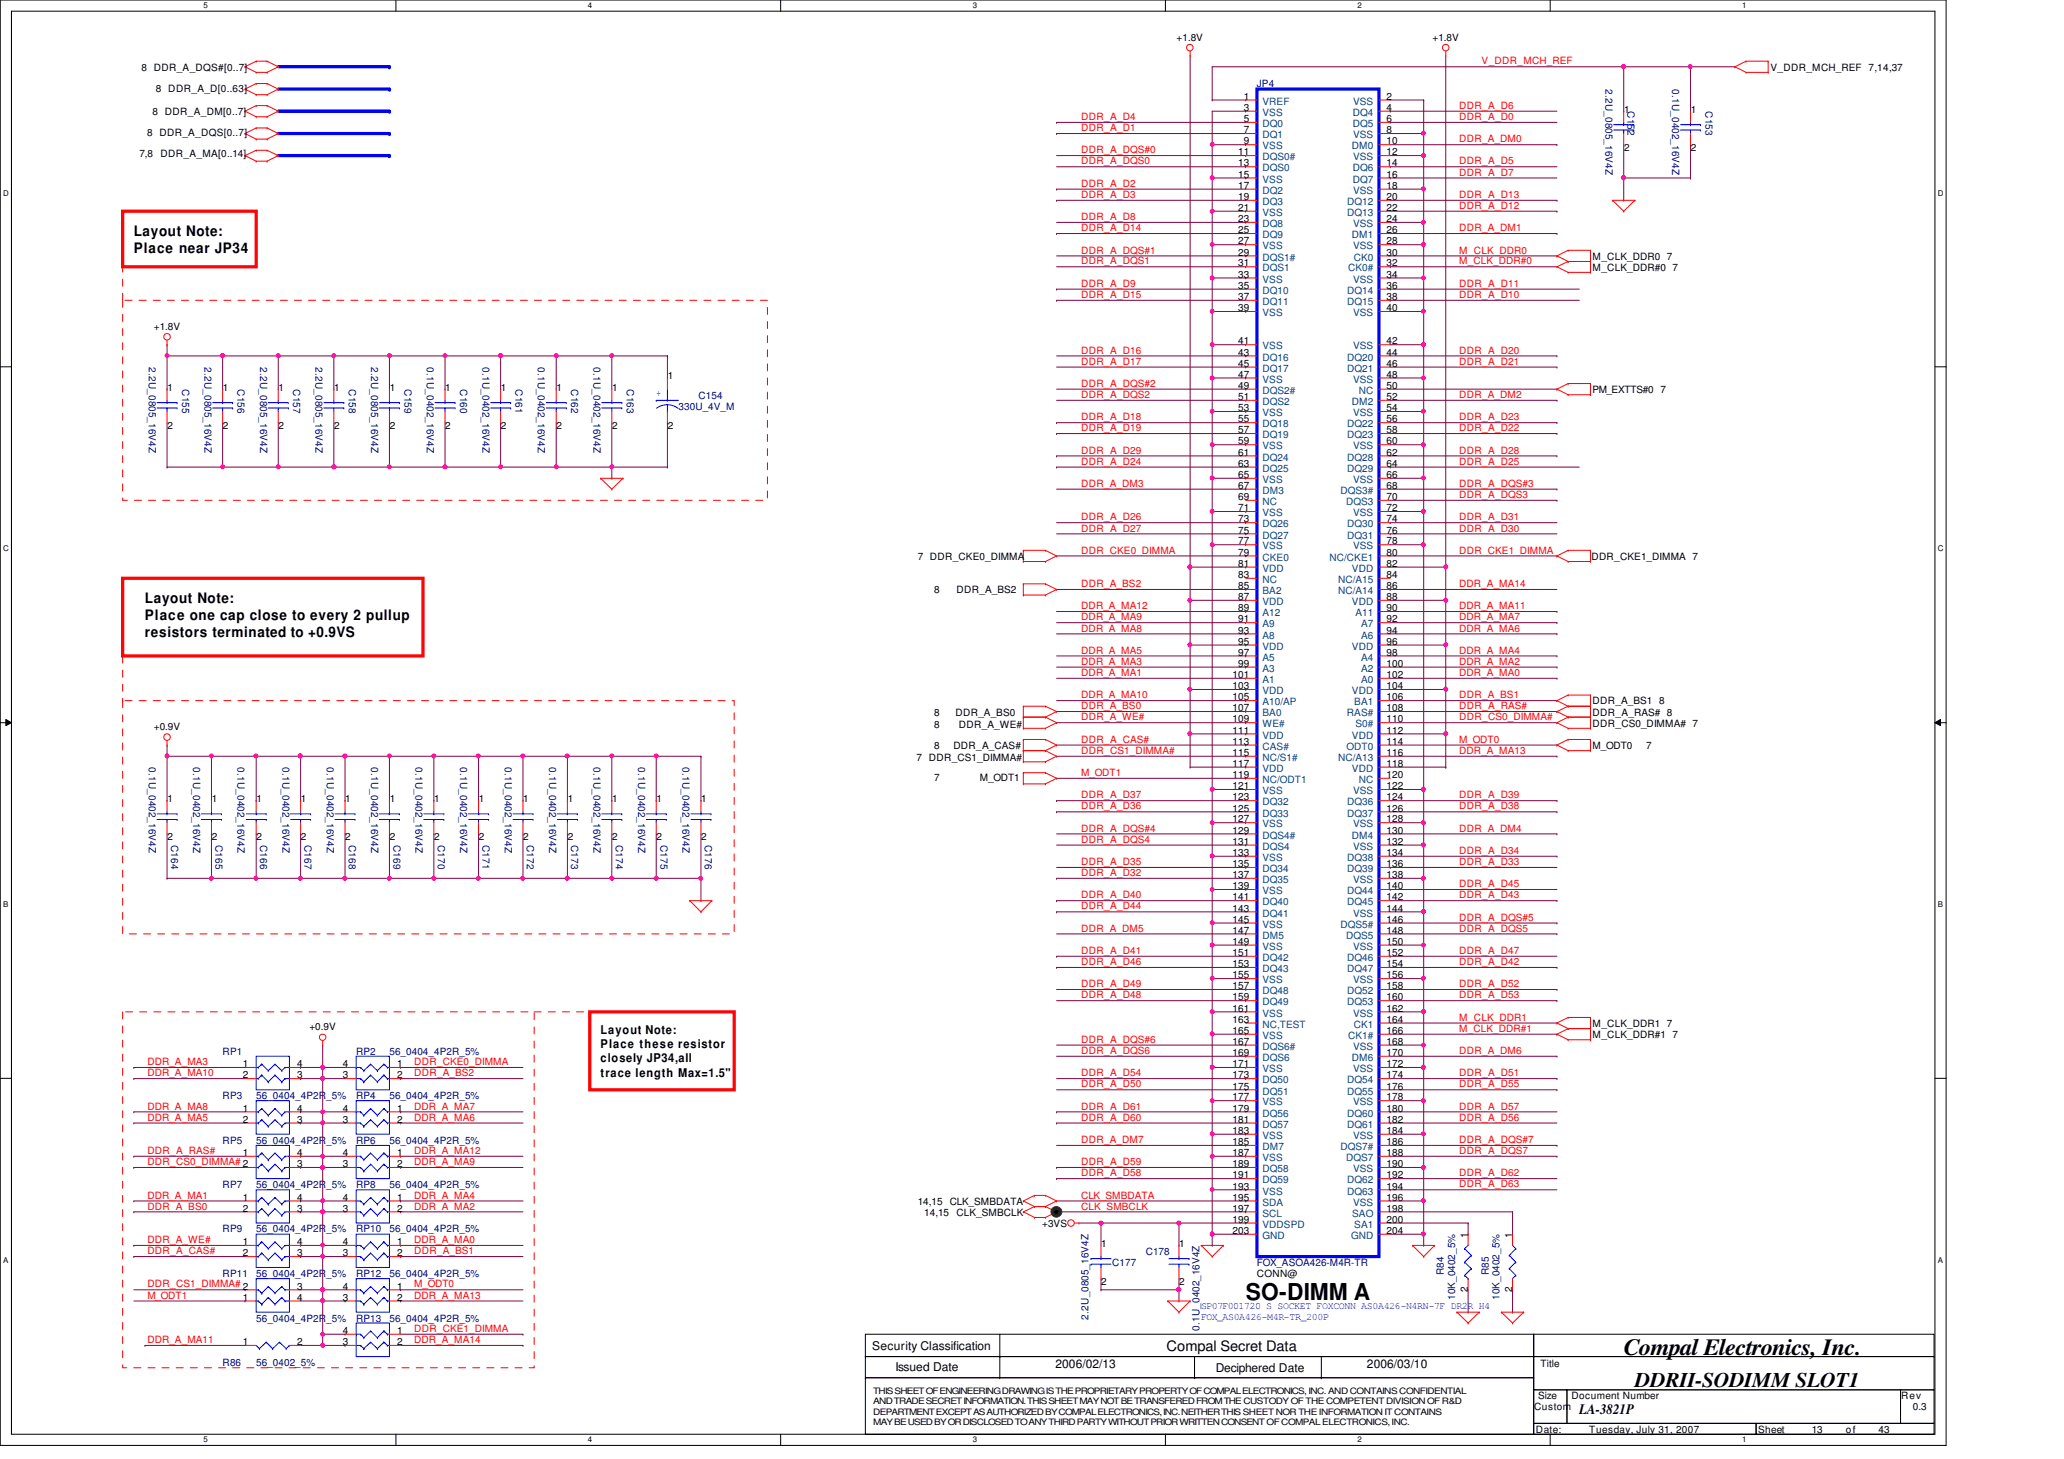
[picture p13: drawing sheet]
<svg xmlns="http://www.w3.org/2000/svg" width="297mm" height="210mm" viewBox="0 0 297 210" stroke-linecap="round" stroke-linejoin="round" font-family="sans-serif">
<defs><g id="words">
<g font-size="3.3">
<text x="179.3" y="187.2">SO-DIMM A</text>
<text x="233.7" y="195.1">Compal Electronics, Inc.</text>
</g>
<text font-size="3" x="235.3" y="199.6">DDRII-SODIMM SLOT1</text>
<g font-size="2.1">
<text x="19.3" y="33.9">Layout Note:</text>
<text x="19.3" y="36.4">Place near JP34</text>
<text x="20.9" y="86.7">Layout Note:</text>
<text x="20.9" y="89.2">Place one cap close to every 2 pullup</text>
<text x="20.9" y="91.7">resistors terminated to +0.9VS</text>
<text x="167.9" y="194.4">Compal Secret Data</text>
<text x="227.3" y="203.5">LA-3821P</text>
</g>
<g font-size="1.7">
<text x="86.4" y="148.8">Layout Note:</text>
<text x="86.4" y="150.9">Place these resistor</text>
<text x="86.4" y="152.9">closely JP34,all</text>
<text x="86.4" y="154.9">trace length Max=1.5&quot;</text>
<text x="125.5" y="194.3">Security Classification</text>
<text x="128.9" y="197.3">Issued Date</text>
<text x="151.9" y="196.8">2006/02/13</text>
<text x="175" y="197.5">Deciphered Date</text>
<text x="196.7" y="196.8">2006/03/10</text>
</g>
<g font-size="1.4">
<text x="169.3" y="5.8">+1.8V</text>
<text x="206.2" y="5.8">+1.8V</text>
<text x="20.4" y="10.2">8 DDR_A_DQS#[0..7]</text>
<text x="254.8" y="10.2">V_DDR_MCH_REF 7,14,37</text>
<text x="22" y="16.6">8 DDR_A_DM[0..7]</text>
<text x="22.4" y="13.2">8 DDR_A_D[0..63]</text>
<text x="179" y="14.4">1</text>
<text x="179" y="16">3</text>
<text x="179" y="17.6">5</text>
<text x="199.6" y="14.4">2</text>
<text x="199.6" y="16">4</text>
<text x="199.6" y="17.6">6</text>
<text x="233.7" y="16.2">1</text>
<text x="243.3" y="16.2">1</text>
<text x="20.1" y="22.6">7,8</text>
<text x="21.2" y="19.6">8 DDR_A_DQS[0..7]</text>
<text x="23.1" y="22.6">DDR_A_MA[0..14]</text>
<text x="178.2" y="22.4">11</text>
<text x="178.2" y="24">13</text>
<text x="179" y="19.2">7</text>
<text x="179" y="20.8">9</text>
<text x="199.6" y="19.2">8</text>
<text x="199.6" y="20.8">10</text>
<text x="199.6" y="22.4">12</text>
<text x="199.6" y="24">14</text>
<text x="233.7" y="21.7">2</text>
<text x="243.3" y="21.7">2</text>
<text x="178.2" y="25.6">15</text>
<text x="178.2" y="27.2">17</text>
<text x="178.2" y="28.8">19</text>
<text x="199.6" y="25.6">16</text>
<text x="199.6" y="27.2">18</text>
<text x="199.6" y="28.8">20</text>
<text x="178.2" y="30.4">21</text>
<text x="178.2" y="32">23</text>
<text x="178.2" y="33.6">25</text>
<text x="178.2" y="35.2">27</text>
<text x="199.6" y="30.4">22</text>
<text x="199.6" y="32">24</text>
<text x="199.6" y="33.6">26</text>
<text x="199.6" y="35.2">28</text>
<text x="178.2" y="36.8">29</text>
<text x="178.2" y="38.4">31</text>
<text x="178.2" y="40">33</text>
<text x="178.2" y="41.6">35</text>
<text x="199.6" y="36.8">30</text>
<text x="199.6" y="38.4">32</text>
<text x="199.6" y="40">34</text>
<text x="199.6" y="41.6">36</text>
<text x="229.2" y="37.4">M_CLK_DDR0 7</text>
<text x="229.2" y="39">M_CLK_DDR#0 7</text>
<text x="22.1" y="47.5">+1.8V</text>
<text x="178.2" y="43.2">37</text>
<text x="178.2" y="44.8">39</text>
<text x="199.6" y="43.2">38</text>
<text x="199.6" y="44.8">40</text>
<text x="178.2" y="49.6">41</text>
<text x="178.2" y="51.2">43</text>
<text x="178.2" y="52.8">45</text>
<text x="199.6" y="49.6">42</text>
<text x="199.6" y="51.2">44</text>
<text x="199.6" y="52.8">46</text>
<text x="24.1" y="56.2">1</text>
<text x="32.1" y="56.2">1</text>
<text x="40.1" y="56.2">1</text>
<text x="48.1" y="56.2">1</text>
<text x="56.1" y="56.2">1</text>
<text x="64.1" y="56.2">1</text>
<text x="72.1" y="56.2">1</text>
<text x="80.1" y="56.2">1</text>
<text x="88.1" y="56.2">1</text>
<text x="96.1" y="54.6">1</text>
<text x="178.2" y="54.4">47</text>
<text x="178.2" y="56">49</text>
<text x="178.2" y="57.6">51</text>
<text x="178.2" y="59.2">53</text>
<text x="199.6" y="54.4">48</text>
<text x="199.6" y="56">50</text>
<text x="199.6" y="57.6">52</text>
<text x="199.6" y="59.2">54</text>
<text x="229.2" y="56.6">PM_EXTTS#0 7</text>
<text x="24.1" y="61.7">2</text>
<text x="32.1" y="61.7">2</text>
<text x="40.1" y="61.7">2</text>
<text x="48.1" y="61.7">2</text>
<text x="56.1" y="61.7">2</text>
<text x="64.1" y="61.7">2</text>
<text x="72.1" y="61.7">2</text>
<text x="80.1" y="61.7">2</text>
<text x="88.1" y="61.7">2</text>
<text x="96.1" y="61.7">2</text>
<text x="178.2" y="60.8">55</text>
<text x="178.2" y="62.4">57</text>
<text x="178.2" y="64">59</text>
<text x="178.2" y="65.6">61</text>
<text x="199.6" y="60.8">56</text>
<text x="199.6" y="62.4">58</text>
<text x="199.6" y="64">60</text>
<text x="199.6" y="65.6">62</text>
<text x="178.2" y="67.2">63</text>
<text x="178.2" y="68.8">65</text>
<text x="178.2" y="70.4">67</text>
<text x="178.2" y="72">69</text>
<text x="199.6" y="67.2">64</text>
<text x="199.6" y="68.8">66</text>
<text x="199.6" y="70.4">68</text>
<text x="199.6" y="72">70</text>
<text x="178.2" y="73.6">71</text>
<text x="178.2" y="75.2">73</text>
<text x="178.2" y="76.8">75</text>
<text x="199.6" y="73.6">72</text>
<text x="199.6" y="75.2">74</text>
<text x="199.6" y="76.8">76</text>
<text x="132.1" y="80.6">7 DDR_CKE0_DIMMA</text>
<text x="178.2" y="78.4">77</text>
<text x="178.2" y="80">79</text>
<text x="178.2" y="81.6">81</text>
<text x="178.2" y="83.2">83</text>
<text x="199.6" y="78.4">78</text>
<text x="199.6" y="80">80</text>
<text x="199.6" y="81.6">82</text>
<text x="199.6" y="83.2">84</text>
<text x="229" y="80.6">DDR_CKE1_DIMMA 7</text>
<text x="134.4" y="85.4">8</text>
<text x="137.7" y="85.4">DDR_A_BS2</text>
<text x="178.2" y="84.8">85</text>
<text x="178.2" y="86.4">87</text>
<text x="178.2" y="88">89</text>
<text x="178.2" y="89.6">91</text>
<text x="199.6" y="84.8">86</text>
<text x="199.6" y="86.4">88</text>
<text x="199.6" y="88">90</text>
<text x="199.6" y="89.6">92</text>
<text x="178.2" y="91.2">93</text>
<text x="178.2" y="92.8">95</text>
<text x="178.2" y="94.4">97</text>
<text x="178.2" y="96">99</text>
<text x="199.6" y="91.2">94</text>
<text x="199.6" y="92.8">96</text>
<text x="199.6" y="94.4">98</text>
<text x="199.6" y="96">100</text>
<text x="177.4" y="97.6">101</text>
<text x="177.4" y="99.2">103</text>
<text x="177.4" y="100.8">105</text>
<text x="199.6" y="97.6">102</text>
<text x="199.6" y="99.2">104</text>
<text x="199.6" y="100.8">106</text>
<text x="229.2" y="101.4">DDR_A_BS1 8</text>
<text x="22.1" y="105.1">+0.9V</text>
<text x="134.4" y="103">8</text>
<text x="134.4" y="107.8">8</text>
<text x="134.4" y="104.7">8</text>
<text x="137.2" y="107.8">DDR_A_CAS#</text>
<text x="137.5" y="103">DDR_A_BS0</text>
<text x="138" y="104.7">DDR_A_WE#</text>
<text x="177.4" y="102.4">107</text>
<text x="177.4" y="104">109</text>
<text x="177.4" y="105.6">111</text>
<text x="177.4" y="107.2">113</text>
<text x="199.6" y="102.4">108</text>
<text x="199.6" y="104">110</text>
<text x="199.6" y="105.6">112</text>
<text x="199.6" y="107.2">114</text>
<text x="229.2" y="103">DDR_A_RAS# 8</text>
<text x="229.2" y="104.6">DDR_CS0_DIMMA# 7</text>
<text x="229.2" y="107.8">M_ODT0</text>
<text x="236.9" y="107.8">7</text>
<text x="131.9" y="109.5">7 DDR_CS1_DIMMA#</text>
<text x="134.4" y="112.4">7</text>
<text x="141" y="112.4">M_ODT1</text>
<text x="177.4" y="108.8">115</text>
<text x="177.4" y="110.4">117</text>
<text x="177.4" y="112">119</text>
<text x="177.4" y="113.6">121</text>
<text x="199.6" y="108.8">116</text>
<text x="199.6" y="110.4">118</text>
<text x="199.6" y="112">120</text>
<text x="199.6" y="113.6">122</text>
<text x="24.1" y="115.4">1</text>
<text x="30.5" y="115.4">1</text>
<text x="36.9" y="115.4">1</text>
<text x="43.3" y="115.4">1</text>
<text x="49.7" y="115.4">1</text>
<text x="56.1" y="115.4">1</text>
<text x="62.5" y="115.4">1</text>
<text x="68.9" y="115.4">1</text>
<text x="75.3" y="115.4">1</text>
<text x="81.7" y="115.4">1</text>
<text x="88.1" y="115.4">1</text>
<text x="94.5" y="115.4">1</text>
<text x="100.9" y="115.4">1</text>
<text x="177.4" y="115.2">123</text>
<text x="177.4" y="116.8">125</text>
<text x="177.4" y="118.4">127</text>
<text x="177.4" y="120">129</text>
<text x="199.6" y="115.2">124</text>
<text x="199.6" y="116.8">126</text>
<text x="199.6" y="118.4">128</text>
<text x="199.6" y="120">130</text>
<text x="24.1" y="120.9">2</text>
<text x="30.5" y="120.9">2</text>
<text x="36.9" y="120.9">2</text>
<text x="43.3" y="120.9">2</text>
<text x="49.7" y="120.9">2</text>
<text x="56.1" y="120.9">2</text>
<text x="62.5" y="120.9">2</text>
<text x="68.9" y="120.9">2</text>
<text x="75.3" y="120.9">2</text>
<text x="81.7" y="120.9">2</text>
<text x="88.1" y="120.9">2</text>
<text x="94.5" y="120.9">2</text>
<text x="100.9" y="120.9">2</text>
<text x="177.4" y="121.6">131</text>
<text x="177.4" y="123.2">133</text>
<text x="177.4" y="124.8">135</text>
<text x="199.6" y="121.6">132</text>
<text x="199.6" y="123.2">134</text>
<text x="199.6" y="124.8">136</text>
<text x="177.4" y="126.4">137</text>
<text x="177.4" y="128">139</text>
<text x="177.4" y="129.6">141</text>
<text x="177.4" y="131.2">143</text>
<text x="199.6" y="126.4">138</text>
<text x="199.6" y="128">140</text>
<text x="199.6" y="129.6">142</text>
<text x="199.6" y="131.2">144</text>
<text x="177.4" y="132.8">145</text>
<text x="177.4" y="134.4">147</text>
<text x="177.4" y="136">149</text>
<text x="177.4" y="137.6">151</text>
<text x="199.6" y="132.8">146</text>
<text x="199.6" y="134.4">148</text>
<text x="199.6" y="136">150</text>
<text x="199.6" y="137.6">152</text>
<text x="177.4" y="139.2">153</text>
<text x="177.4" y="140.8">155</text>
<text x="177.4" y="142.4">157</text>
<text x="177.4" y="144">159</text>
<text x="199.6" y="139.2">154</text>
<text x="199.6" y="140.8">156</text>
<text x="199.6" y="142.4">158</text>
<text x="199.6" y="144">160</text>
<text x="44.5" y="148.3">+0.9V</text>
<text x="177.4" y="145.6">161</text>
<text x="177.4" y="147.2">163</text>
<text x="177.4" y="148.8">165</text>
<text x="199.6" y="145.6">162</text>
<text x="199.6" y="147.2">164</text>
<text x="199.6" y="148.8">166</text>
<text x="229.2" y="149.4">M_CLK_DDR#1 7</text>
<text x="229.2" y="147.8">M_CLK_DDR1 7</text>
<text x="35" y="153.6">1</text>
<text x="35" y="155.2">2</text>
<text x="42.8" y="153.6">4</text>
<text x="42.8" y="155.2">3</text>
<text x="49.4" y="153.6">4</text>
<text x="49.4" y="155.2">3</text>
<text x="57.1" y="153.6">1</text>
<text x="57.1" y="155.2">2</text>
<text x="177.4" y="150.4">167</text>
<text x="177.4" y="152">169</text>
<text x="177.4" y="153.6">171</text>
<text x="177.4" y="155.2">173</text>
<text x="199.6" y="150.4">168</text>
<text x="199.6" y="152">170</text>
<text x="199.6" y="153.6">172</text>
<text x="199.6" y="155.2">174</text>
<text x="35" y="160">1</text>
<text x="35" y="161.6">2</text>
<text x="42.8" y="160">4</text>
<text x="42.8" y="161.6">3</text>
<text x="49.4" y="160">4</text>
<text x="49.4" y="161.6">3</text>
<text x="57.1" y="160">1</text>
<text x="57.1" y="161.6">2</text>
<text x="177.4" y="156.8">175</text>
<text x="177.4" y="158.4">177</text>
<text x="177.4" y="160">179</text>
<text x="177.4" y="161.6">181</text>
<text x="199.6" y="156.8">176</text>
<text x="199.6" y="158.4">178</text>
<text x="199.6" y="160">180</text>
<text x="199.6" y="161.6">182</text>
<text x="35" y="166.4">1</text>
<text x="42.8" y="166.4">4</text>
<text x="42.8" y="168">3</text>
<text x="49.4" y="166.4">4</text>
<text x="49.4" y="168">3</text>
<text x="57.1" y="166.4">1</text>
<text x="57.1" y="168">2</text>
<text x="177.4" y="163.2">183</text>
<text x="177.4" y="164.8">185</text>
<text x="177.4" y="166.4">187</text>
<text x="177.4" y="168">189</text>
<text x="199.6" y="163.2">184</text>
<text x="199.6" y="164.8">186</text>
<text x="199.6" y="166.4">188</text>
<text x="199.6" y="168">190</text>
<text x="35" y="172.8">1</text>
<text x="42.8" y="172.8">4</text>
<text x="49.4" y="172.8">4</text>
<text x="57.1" y="172.8">1</text>
<text x="132.1" y="173.4">14,15</text>
<text x="136.7" y="173.4">CLK_SMBDATA</text>
<text x="177.4" y="169.6">191</text>
<text x="177.4" y="171.2">193</text>
<text x="177.4" y="172.8">195</text>
<text x="199.6" y="169.6">192</text>
<text x="199.6" y="171.2">194</text>
<text x="199.6" y="172.8">196</text>
<text x="35" y="179.2">1</text>
<text x="35" y="174.4">2</text>
<text x="42.8" y="179.2">4</text>
<text x="42.8" y="174.4">3</text>
<text x="49.4" y="179.2">4</text>
<text x="49.4" y="174.4">3</text>
<text x="57.1" y="179.2">1</text>
<text x="57.1" y="174.4">2</text>
<text x="133" y="175">14,15</text>
<text x="137.7" y="175">CLK_SMBCLK</text>
<text x="150" y="176.6">+3VS</text>
<text x="158.5" y="179.5">1</text>
<text x="169.7" y="179.5">1</text>
<text x="177.4" y="174.4">197</text>
<text x="177.4" y="176">199</text>
<text x="177.4" y="177.6">203</text>
<text x="199.6" y="174.4">198</text>
<text x="199.6" y="176">200</text>
<text x="199.6" y="177.6">204</text>
<text x="211.2" y="178.1" transform="rotate(-90 211.2 178.1)">1</text>
<text x="217.6" y="178.1" transform="rotate(-90 217.6 178.1)">1</text>
<text x="35" y="180.8">2</text>
<text x="42.8" y="185.6">3</text>
<text x="42.8" y="180.8">3</text>
<text x="49.4" y="180.8">3</text>
<text x="49.4" y="185.6">4</text>
<text x="57.1" y="180.8">2</text>
<text x="57.1" y="185.6">1</text>
<text x="158.5" y="184.9">2</text>
<text x="169.7" y="184.9">2</text>
<text x="180.9" y="183.8">CONN@</text>
<text x="211.2" y="185.9" transform="rotate(-90 211.2 185.9)">2</text>
<text x="217.6" y="185.9" transform="rotate(-90 217.6 185.9)">2</text>
<text x="35" y="187.2">1</text>
<text x="42.8" y="187.2">4</text>
<text x="49.4" y="192">4</text>
<text x="49.4" y="187.2">3</text>
<text x="57.1" y="192">1</text>
<text x="57.1" y="187.2">2</text>
<text x="35" y="193.6">1</text>
<text x="42.8" y="193.6">2</text>
<text x="49.4" y="193.6">3</text>
<text x="57.1" y="193.6">2</text>
<text x="221.7" y="196.8">Title</text>
<text x="220.8" y="203">Custom</text>
<text x="221.4" y="201.4">Size</text>
<text x="226.1" y="201.4">Document Number</text>
<text x="273.6" y="201.4">Rev</text>
<text x="275.3" y="203">0.3</text>
<text x="221" y="206.2">Date:</text>
<text x="228.7" y="206.2">Tuesday, July 31, 2007</text>
<text x="253" y="206.2">Sheet</text>
<text x="260.7" y="206.2">13</text>
<text x="265.6" y="206.2">of</text>
<text x="270.3" y="206.2">43</text>
</g>
<g font-size="1.4" fill="#f00">
<text x="213.2" y="9.3">V_DDR_MCH_REF</text>
<text x="155.6" y="17.3">DDR_A_D4</text>
<text x="210" y="17.3">DDR_A_D0</text>
<text x="210" y="15.7">DDR_A_D6</text>
<text x="155.6" y="23.7">DDR_A_DQS0</text>
<text x="155.6" y="22.1">DDR_A_DQS#0</text>
<text x="155.6" y="18.9">DDR_A_D1</text>
<text x="210" y="20.5">DDR_A_DM0</text>
<text x="210" y="23.7">DDR_A_D5</text>
<text x="155.6" y="28.5">DDR_A_D3</text>
<text x="155.6" y="26.9">DDR_A_D2</text>
<text x="210" y="28.5">DDR_A_D13</text>
<text x="210" y="25.3">DDR_A_D7</text>
<text x="155.6" y="31.7">DDR_A_D8</text>
<text x="155.6" y="33.3">DDR_A_D14</text>
<text x="210" y="33.3">DDR_A_DM1</text>
<text x="210" y="30.1">DDR_A_D12</text>
<text x="155.6" y="38.1">DDR_A_DQS1</text>
<text x="155.6" y="36.5">DDR_A_DQS#1</text>
<text x="155.6" y="41.3">DDR_A_D9</text>
<text x="210" y="36.5">M_CLK_DDR0</text>
<text x="210" y="38.1">M_CLK_DDR#0</text>
<text x="210" y="41.3">DDR_A_D11</text>
<text x="155.6" y="42.9">DDR_A_D15</text>
<text x="210" y="42.9">DDR_A_D10</text>
<text x="155.6" y="52.5">DDR_A_D17</text>
<text x="155.6" y="50.9">DDR_A_D16</text>
<text x="210" y="50.9">DDR_A_D20</text>
<text x="210" y="52.5">DDR_A_D21</text>
<text x="155.6" y="57.3">DDR_A_DQS2</text>
<text x="155.6" y="55.7">DDR_A_DQS#2</text>
<text x="210" y="57.3">DDR_A_DM2</text>
<text x="155.6" y="60.5">DDR_A_D18</text>
<text x="155.6" y="62.1">DDR_A_D19</text>
<text x="155.6" y="65.3">DDR_A_D29</text>
<text x="210" y="62.1">DDR_A_D22</text>
<text x="210" y="60.5">DDR_A_D23</text>
<text x="210" y="65.3">DDR_A_D28</text>
<text x="155.6" y="70.1">DDR_A_DM3</text>
<text x="155.6" y="66.9">DDR_A_D24</text>
<text x="210" y="71.7">DDR_A_DQS3</text>
<text x="210" y="70.1">DDR_A_DQS#3</text>
<text x="210" y="66.9">DDR_A_D25</text>
<text x="155.6" y="76.5">DDR_A_D27</text>
<text x="155.6" y="74.9">DDR_A_D26</text>
<text x="210" y="74.9">DDR_A_D31</text>
<text x="210" y="76.5">DDR_A_D30</text>
<text x="155.6" y="79.7">DDR_CKE0_DIMMA</text>
<text x="210" y="79.7">DDR_CKE1_DIMMA</text>
<text x="155.6" y="89.3">DDR_A_MA9</text>
<text x="155.6" y="87.7">DDR_A_MA12</text>
<text x="155.6" y="84.5">DDR_A_BS2</text>
<text x="210" y="89.3">DDR_A_MA7</text>
<text x="210" y="87.7">DDR_A_MA11</text>
<text x="210" y="84.5">DDR_A_MA14</text>
<text x="155.6" y="95.7">DDR_A_MA3</text>
<text x="155.6" y="94.1">DDR_A_MA5</text>
<text x="155.6" y="90.9">DDR_A_MA8</text>
<text x="210" y="95.7">DDR_A_MA2</text>
<text x="210" y="94.1">DDR_A_MA4</text>
<text x="210" y="90.9">DDR_A_MA6</text>
<text x="155.6" y="97.3">DDR_A_MA1</text>
<text x="155.6" y="100.5">DDR_A_MA10</text>
<text x="210" y="97.3">DDR_A_MA0</text>
<text x="210" y="100.5">DDR_A_BS1</text>
<text x="155.6" y="103.7">DDR_A_WE#</text>
<text x="155.6" y="106.9">DDR_A_CAS#</text>
<text x="155.6" y="102.1">DDR_A_BS0</text>
<text x="210" y="103.7">DDR_CS0_DIMMA#</text>
<text x="210" y="102.1">DDR_A_RAS#</text>
<text x="210" y="106.9">M_ODT0</text>
<text x="155.6" y="108.5">DDR_CS1_DIMMA#</text>
<text x="155.6" y="111.7">M_ODT1</text>
<text x="210" y="108.5">DDR_A_MA13</text>
<text x="155.6" y="119.7">DDR_A_DQS#4</text>
<text x="155.6" y="116.5">DDR_A_D36</text>
<text x="155.6" y="114.9">DDR_A_D37</text>
<text x="210" y="119.7">DDR_A_DM4</text>
<text x="210" y="114.9">DDR_A_D39</text>
<text x="210" y="116.5">DDR_A_D38</text>
<text x="155.6" y="121.3">DDR_A_DQS4</text>
<text x="155.6" y="124.5">DDR_A_D35</text>
<text x="210" y="124.5">DDR_A_D33</text>
<text x="210" y="122.9">DDR_A_D34</text>
<text x="155.6" y="126.1">DDR_A_D32</text>
<text x="155.6" y="130.9">DDR_A_D44</text>
<text x="155.6" y="129.3">DDR_A_D40</text>
<text x="210" y="127.7">DDR_A_D45</text>
<text x="210" y="129.3">DDR_A_D43</text>
<text x="155.6" y="134.1">DDR_A_DM5</text>
<text x="155.6" y="137.3">DDR_A_D41</text>
<text x="210" y="134.1">DDR_A_DQS5</text>
<text x="210" y="132.5">DDR_A_DQS#5</text>
<text x="210" y="137.3">DDR_A_D47</text>
<text x="155.6" y="142.1">DDR_A_D49</text>
<text x="155.6" y="143.7">DDR_A_D48</text>
<text x="155.6" y="138.9">DDR_A_D46</text>
<text x="210" y="143.7">DDR_A_D53</text>
<text x="210" y="142.1">DDR_A_D52</text>
<text x="210" y="138.9">DDR_A_D42</text>
<text x="210" y="146.9">M_CLK_DDR1</text>
<text x="210" y="148.5">M_CLK_DDR#1</text>
<text x="21.2" y="154.9">DDR_A_MA10</text>
<text x="21.2" y="153.3">DDR_A_MA3</text>
<text x="59.6" y="154.9">DDR_A_BS2</text>
<text x="59.6" y="153.3">DDR_CKE0_DIMMA</text>
<text x="155.6" y="151.7">DDR_A_DQS6</text>
<text x="155.6" y="150.1">DDR_A_DQS#6</text>
<text x="155.6" y="154.9">DDR_A_D54</text>
<text x="210" y="151.7">DDR_A_DM6</text>
<text x="210" y="154.9">DDR_A_D51</text>
<text x="21.2" y="161.3">DDR_A_MA5</text>
<text x="21.2" y="159.7">DDR_A_MA8</text>
<text x="59.6" y="161.3">DDR_A_MA6</text>
<text x="59.6" y="159.7">DDR_A_MA7</text>
<text x="155.6" y="156.5">DDR_A_D50</text>
<text x="155.6" y="161.3">DDR_A_D60</text>
<text x="155.6" y="159.7">DDR_A_D61</text>
<text x="210" y="156.5">DDR_A_D55</text>
<text x="210" y="159.7">DDR_A_D57</text>
<text x="210" y="161.3">DDR_A_D56</text>
<text x="21.2" y="166.1">DDR_A_RAS#</text>
<text x="21.2" y="167.7">DDR_CS0_DIMMA# 2</text>
<text x="59.6" y="167.7">DDR_A_MA9</text>
<text x="59.6" y="166.1">DDR_A_MA12</text>
<text x="155.6" y="164.5">DDR_A_DM7</text>
<text x="155.6" y="167.7">DDR_A_D59</text>
<text x="210" y="166.1">DDR_A_DQS7</text>
<text x="210" y="164.5">DDR_A_DQS#7</text>
<text x="21.2" y="172.5">DDR_A_MA1</text>
<text x="59.6" y="172.5">DDR_A_MA4</text>
<text x="155.6" y="169.3">DDR_A_D58</text>
<text x="155.6" y="172.5">CLK_SMBDATA</text>
<text x="210" y="170.9">DDR_A_D63</text>
<text x="210" y="169.3">DDR_A_D62</text>
<text x="21.2" y="178.9">DDR_A_WE#</text>
<text x="21.2" y="174.1">DDR_A_BS0</text>
<text x="59.6" y="178.9">DDR_A_MA0</text>
<text x="59.6" y="174.1">DDR_A_MA2</text>
<text x="155.6" y="174.1">CLK_SMBCLK</text>
<text x="21.2" y="185.3">DDR_CS1_DIMMA# 2</text>
<text x="21.2" y="180.5">DDR_A_CAS#</text>
<text x="59.6" y="180.5">DDR_A_BS1</text>
<text x="59.6" y="185.3">M_ODT0</text>
<text x="21.2" y="186.9">M_ODT1</text>
<text x="59.6" y="191.7">DDR_CKE1_DIMMA</text>
<text x="59.6" y="186.9">DDR_A_MA13</text>
<text x="21.2" y="193.3">DDR_A_MA11</text>
<text x="59.6" y="193.3">DDR_A_MA14</text>
</g>
<g font-size="1.4" fill="#000080">
<text x="180.9" y="12.6">JP4</text>
<text x="231.1" y="12.8" transform="rotate(90 231.1 12.8)">2.2U_0805_16V4Z</text>
<text x="234.2" y="16" transform="rotate(90 234.2 16)">C152</text>
<text x="240.7" y="12.8" transform="rotate(90 240.7 12.8)">0.1U_0402_16V4Z</text>
<text x="245.4" y="16" transform="rotate(90 245.4 16)">C153</text>
<text x="21.4" y="52.8" transform="rotate(90 21.4 52.8)">2.2U_0805_16V4Z</text>
<text x="29.4" y="52.8" transform="rotate(90 29.4 52.8)">2.2U_0805_16V4Z</text>
<text x="37.4" y="52.8" transform="rotate(90 37.4 52.8)">2.2U_0805_16V4Z</text>
<text x="45.4" y="52.8" transform="rotate(90 45.4 52.8)">2.2U_0805_16V4Z</text>
<text x="53.4" y="52.8" transform="rotate(90 53.4 52.8)">2.2U_0805_16V4Z</text>
<text x="61.4" y="52.8" transform="rotate(90 61.4 52.8)">0.1U_0402_16V4Z</text>
<text x="69.4" y="52.8" transform="rotate(90 69.4 52.8)">0.1U_0402_16V4Z</text>
<text x="77.4" y="52.8" transform="rotate(90 77.4 52.8)">0.1U_0402_16V4Z</text>
<text x="85.4" y="52.8" transform="rotate(90 85.4 52.8)">0.1U_0402_16V4Z</text>
<text x="26.2" y="56" transform="rotate(90 26.2 56)">C155</text>
<text x="34.2" y="56" transform="rotate(90 34.2 56)">C156</text>
<text x="42.2" y="56" transform="rotate(90 42.2 56)">C157</text>
<text x="50.2" y="56" transform="rotate(90 50.2 56)">C158</text>
<text x="58.2" y="56" transform="rotate(90 58.2 56)">C159</text>
<text x="66.2" y="56" transform="rotate(90 66.2 56)">C160</text>
<text x="74.2" y="56" transform="rotate(90 74.2 56)">C161</text>
<text x="82.2" y="56" transform="rotate(90 82.2 56)">C162</text>
<text x="90.2" y="56" transform="rotate(90 90.2 56)">C163</text>
<text x="97.7" y="59">330U_4V_M</text>
<text x="100.5" y="57.4">C154</text>
<text x="21.4" y="110.4" transform="rotate(90 21.4 110.4)">0.1U_0402_16V4Z</text>
<text x="27.8" y="110.4" transform="rotate(90 27.8 110.4)">0.1U_0402_16V4Z</text>
<text x="34.2" y="110.4" transform="rotate(90 34.2 110.4)">0.1U_0402_16V4Z</text>
<text x="40.6" y="110.4" transform="rotate(90 40.6 110.4)">0.1U_0402_16V4Z</text>
<text x="47" y="110.4" transform="rotate(90 47 110.4)">0.1U_0402_16V4Z</text>
<text x="53.4" y="110.4" transform="rotate(90 53.4 110.4)">0.1U_0402_16V4Z</text>
<text x="59.8" y="110.4" transform="rotate(90 59.8 110.4)">0.1U_0402_16V4Z</text>
<text x="66.2" y="110.4" transform="rotate(90 66.2 110.4)">0.1U_0402_16V4Z</text>
<text x="72.6" y="110.4" transform="rotate(90 72.6 110.4)">0.1U_0402_16V4Z</text>
<text x="79" y="110.4" transform="rotate(90 79 110.4)">0.1U_0402_16V4Z</text>
<text x="85.4" y="110.4" transform="rotate(90 85.4 110.4)">0.1U_0402_16V4Z</text>
<text x="91.8" y="110.4" transform="rotate(90 91.8 110.4)">0.1U_0402_16V4Z</text>
<text x="98.2" y="110.4" transform="rotate(90 98.2 110.4)">0.1U_0402_16V4Z</text>
<text x="24.6" y="121.6" transform="rotate(90 24.6 121.6)">C164</text>
<text x="31" y="121.6" transform="rotate(90 31 121.6)">C165</text>
<text x="37.4" y="121.6" transform="rotate(90 37.4 121.6)">C166</text>
<text x="43.8" y="121.6" transform="rotate(90 43.8 121.6)">C167</text>
<text x="50.2" y="121.6" transform="rotate(90 50.2 121.6)">C168</text>
<text x="56.6" y="121.6" transform="rotate(90 56.6 121.6)">C169</text>
<text x="63" y="121.6" transform="rotate(90 63 121.6)">C170</text>
<text x="69.4" y="121.6" transform="rotate(90 69.4 121.6)">C171</text>
<text x="75.8" y="121.6" transform="rotate(90 75.8 121.6)">C172</text>
<text x="82.2" y="121.6" transform="rotate(90 82.2 121.6)">C173</text>
<text x="88.6" y="121.6" transform="rotate(90 88.6 121.6)">C174</text>
<text x="95" y="121.6" transform="rotate(90 95 121.6)">C175</text>
<text x="101.4" y="121.6" transform="rotate(90 101.4 121.6)">C176</text>
<text x="32" y="151.8">RP1</text>
<text x="51.3" y="151.8">RP2</text>
<text x="56" y="151.8">56_0404_4P2R_5%</text>
<text x="32" y="158.2">RP3</text>
<text x="36.9" y="158.2">56_0404_4P2R_5%</text>
<text x="51.3" y="158.2">RP4</text>
<text x="56" y="158.2">56_0404_4P2R_5%</text>
<text x="32" y="164.6">RP5</text>
<text x="36.9" y="164.6">56_0404_4P2R_5%</text>
<text x="51.3" y="164.6">RP6</text>
<text x="56" y="164.6">56_0404_4P2R_5%</text>
<text x="32" y="171">RP7</text>
<text x="36.9" y="171">56_0404_4P2R_5%</text>
<text x="51.3" y="171">RP8</text>
<text x="56" y="171">56_0404_4P2R_5%</text>
<text x="32" y="177.4">RP9</text>
<text x="36.9" y="177.4">56_0404_4P2R_5%</text>
<text x="51.3" y="177.4">RP10</text>
<text x="56" y="177.4">56_0404_4P2R_5%</text>
<text x="32" y="183.8">RP11</text>
<text x="36.9" y="183.8">56_0404_4P2R_5%</text>
<text x="51.3" y="183.8">RP12</text>
<text x="56" y="183.8">56_0404_4P2R_5%</text>
<text x="160.1" y="182.2">C177</text>
<text x="164.9" y="180.6">C178</text>
<text x="180.9" y="182.2">FOX_ASOA426-M4R-TR</text>
<text x="207.8" y="183.6" transform="rotate(-90 207.8 183.6)">R84</text>
<text x="214.2" y="183.6" transform="rotate(-90 214.2 183.6)">R85</text>
<text x="36.9" y="190.2">56_0404_4P2R_5%</text>
<text x="51.3" y="190.2">RP13</text>
<text x="56" y="190.2">56_0404_4P2R_5%</text>
<text x="156.6" y="189.9" transform="rotate(-90 156.6 189.9)">2.2U_0805_16V4Z</text>
<text x="172.6" y="191.6" transform="rotate(-90 172.6 191.6)">0.1U_0402_16V4Z</text>
<text x="209.4" y="187.1" transform="rotate(-90 209.4 187.1)">10K_0402_5%</text>
<text x="215.8" y="187.1" transform="rotate(-90 215.8 187.1)">10K_0402_5%</text>
<text x="32" y="196.6">R86</text>
<text x="36.9" y="196.6">56_0402_5%</text>
</g>
<g font-size="1.4" fill="#004080">
<text x="181.7" y="15.1">VREF</text>
<text x="181.7" y="16.7">VSS</text>
<text x="194.7" y="16.7">DQ4</text>
<text x="194.7" y="15.1">VSS</text>
<text x="181.7" y="18.3">DQ0</text>
<text x="181.7" y="19.9">DQ1</text>
<text x="181.7" y="21.5">VSS</text>
<text x="181.7" y="23.1">DQS0#</text>
<text x="194.6" y="21.5">DM0</text>
<text x="194.7" y="18.3">DQ5</text>
<text x="194.7" y="19.9">VSS</text>
<text x="194.7" y="23.1">VSS</text>
<text x="181.7" y="24.7">DQS0</text>
<text x="181.7" y="26.3">VSS</text>
<text x="181.7" y="27.9">DQ2</text>
<text x="181.7" y="29.5">DQ3</text>
<text x="193.9" y="29.5">DQ12</text>
<text x="194.7" y="24.7">DQ6</text>
<text x="194.7" y="26.3">DQ7</text>
<text x="194.7" y="27.9">VSS</text>
<text x="181.7" y="31.1">VSS</text>
<text x="181.7" y="32.7">DQ8</text>
<text x="181.7" y="34.3">DQ9</text>
<text x="181.7" y="35.9">VSS</text>
<text x="193.9" y="31.1">DQ13</text>
<text x="194.6" y="34.3">DM1</text>
<text x="194.7" y="32.7">VSS</text>
<text x="194.7" y="35.9">VSS</text>
<text x="181.7" y="37.5">DQS1#</text>
<text x="181.7" y="39.1">DQS1</text>
<text x="181.7" y="40.7">VSS</text>
<text x="194" y="39.1">CK0#</text>
<text x="194.7" y="40.7">VSS</text>
<text x="194.8" y="37.5">CK0</text>
<text x="181.7" y="42.3">DQ10</text>
<text x="181.7" y="43.9">DQ11</text>
<text x="181.7" y="45.5">VSS</text>
<text x="193.9" y="42.3">DQ14</text>
<text x="193.9" y="43.9">DQ15</text>
<text x="194.7" y="45.5">VSS</text>
<text x="181.7" y="50.3">VSS</text>
<text x="181.7" y="51.9">DQ16</text>
<text x="181.7" y="53.5">DQ17</text>
<text x="193.9" y="51.9">DQ20</text>
<text x="193.9" y="53.5">DQ21</text>
<text x="194.7" y="50.3">VSS</text>
<text x="181.7" y="55.1">VSS</text>
<text x="181.7" y="56.7">DQS2#</text>
<text x="181.7" y="58.3">DQS2</text>
<text x="181.7" y="59.9">VSS</text>
<text x="194.6" y="58.3">DM2</text>
<text x="194.7" y="55.1">VSS</text>
<text x="194.7" y="59.9">VSS</text>
<text x="195.5" y="56.7">NC</text>
<text x="181.7" y="61.5">DQ18</text>
<text x="181.7" y="63.1">DQ19</text>
<text x="181.7" y="64.7">VSS</text>
<text x="193.9" y="61.5">DQ22</text>
<text x="193.9" y="63.1">DQ23</text>
<text x="194.7" y="64.7">VSS</text>
<text x="181.7" y="66.3">DQ24</text>
<text x="181.7" y="67.9">DQ25</text>
<text x="181.7" y="69.5">VSS</text>
<text x="181.7" y="71.1">DM3</text>
<text x="192.9" y="71.1">DQS3#</text>
<text x="193.9" y="66.3">DQ28</text>
<text x="193.9" y="67.9">DQ29</text>
<text x="194.7" y="69.5">VSS</text>
<text x="181.7" y="72.7">NC</text>
<text x="181.7" y="74.3">VSS</text>
<text x="181.7" y="75.9">DQ26</text>
<text x="181.7" y="77.5">DQ27</text>
<text x="193.7" y="72.7">DQS3</text>
<text x="193.9" y="75.9">DQ30</text>
<text x="193.9" y="77.5">DQ31</text>
<text x="194.7" y="74.3">VSS</text>
<text x="181.7" y="79.1">VSS</text>
<text x="181.7" y="80.7">CKE0</text>
<text x="181.7" y="82.3">VDD</text>
<text x="181.7" y="83.9">NC</text>
<text x="191.3" y="80.7">NC/CKE1</text>
<text x="192.6" y="83.9">NC/A15</text>
<text x="194.6" y="82.3">VDD</text>
<text x="194.7" y="79.1">VSS</text>
<text x="181.7" y="85.5">BA2</text>
<text x="181.7" y="87.1">VDD</text>
<text x="181.7" y="88.7">A12</text>
<text x="192.6" y="85.5">NC/A14</text>
<text x="194.6" y="87.1">VDD</text>
<text x="195.1" y="88.7">A11</text>
<text x="181.7" y="90.3">A9</text>
<text x="181.7" y="91.9">A8</text>
<text x="181.7" y="93.5">VDD</text>
<text x="181.7" y="95.1">A5</text>
<text x="194.6" y="93.5">VDD</text>
<text x="195.9" y="90.3">A7</text>
<text x="195.9" y="91.9">A6</text>
<text x="195.9" y="95.1">A4</text>
<text x="181.7" y="96.7">A3</text>
<text x="181.7" y="98.3">A1</text>
<text x="181.7" y="99.9">VDD</text>
<text x="181.7" y="101.5">A10/AP</text>
<text x="194.6" y="99.9">VDD</text>
<text x="194.9" y="101.5">BA1</text>
<text x="195.9" y="96.7">A2</text>
<text x="195.9" y="98.3">A0</text>
<text x="181.7" y="103.1">BA0</text>
<text x="181.7" y="104.7">WE#</text>
<text x="181.7" y="106.3">VDD</text>
<text x="181.7" y="107.9">CAS#</text>
<text x="193.8" y="107.9">ODT0</text>
<text x="193.8" y="103.1">RAS#</text>
<text x="194.6" y="106.3">VDD</text>
<text x="195.1" y="104.7">S0#</text>
<text x="181.7" y="109.5">NC/S1#</text>
<text x="181.7" y="111.1">VDD</text>
<text x="181.7" y="112.7">NC/ODT1</text>
<text x="192.6" y="109.5">NC/A13</text>
<text x="194.6" y="111.1">VDD</text>
<text x="195.5" y="112.7">NC</text>
<text x="181.7" y="114.3">VSS</text>
<text x="181.7" y="115.9">DQ32</text>
<text x="181.7" y="117.5">DQ33</text>
<text x="181.7" y="119.1">VSS</text>
<text x="193.9" y="115.9">DQ36</text>
<text x="193.9" y="117.5">DQ37</text>
<text x="194.7" y="114.3">VSS</text>
<text x="194.7" y="119.1">VSS</text>
<text x="181.7" y="120.7">DQS4#</text>
<text x="181.7" y="122.3">DQS4</text>
<text x="181.7" y="123.9">VSS</text>
<text x="181.7" y="125.5">DQ34</text>
<text x="193.9" y="123.9">DQ38</text>
<text x="193.9" y="125.5">DQ39</text>
<text x="194.6" y="120.7">DM4</text>
<text x="194.7" y="122.3">VSS</text>
<text x="181.7" y="127.1">DQ35</text>
<text x="181.7" y="128.7">VSS</text>
<text x="181.7" y="130.3">DQ40</text>
<text x="181.7" y="131.9">DQ41</text>
<text x="193.9" y="128.7">DQ44</text>
<text x="193.9" y="130.3">DQ45</text>
<text x="194.7" y="127.1">VSS</text>
<text x="194.7" y="131.9">VSS</text>
<text x="181.7" y="133.5">VSS</text>
<text x="181.7" y="135.1">DM5</text>
<text x="181.7" y="136.7">VSS</text>
<text x="192.9" y="133.5">DQS5#</text>
<text x="193.7" y="135.1">DQS5</text>
<text x="194.7" y="136.7">VSS</text>
<text x="181.7" y="138.3">DQ42</text>
<text x="181.7" y="139.9">DQ43</text>
<text x="181.7" y="141.5">VSS</text>
<text x="181.7" y="143.1">DQ48</text>
<text x="193.9" y="138.3">DQ46</text>
<text x="193.9" y="139.9">DQ47</text>
<text x="193.9" y="143.1">DQ52</text>
<text x="194.7" y="141.5">VSS</text>
<text x="181.7" y="144.7">DQ49</text>
<text x="181.7" y="146.3">VSS</text>
<text x="181.7" y="147.9">NC,TEST</text>
<text x="181.7" y="149.5">VSS</text>
<text x="193.9" y="144.7">DQ53</text>
<text x="194" y="149.5">CK1#</text>
<text x="194.7" y="146.3">VSS</text>
<text x="194.8" y="147.9">CK1</text>
<text x="181.7" y="151.1">DQS6#</text>
<text x="181.7" y="152.7">DQS6</text>
<text x="181.7" y="154.3">VSS</text>
<text x="181.7" y="155.9">DQ50</text>
<text x="193.9" y="155.9">DQ54</text>
<text x="194.6" y="152.7">DM6</text>
<text x="194.7" y="151.1">VSS</text>
<text x="194.7" y="154.3">VSS</text>
<text x="181.7" y="157.5">DQ51</text>
<text x="181.7" y="159.1">VSS</text>
<text x="181.7" y="160.7">DQ56</text>
<text x="193.9" y="157.5">DQ55</text>
<text x="193.9" y="160.7">DQ60</text>
<text x="194.7" y="159.1">VSS</text>
<text x="181.7" y="162.3">DQ57</text>
<text x="181.7" y="163.9">VSS</text>
<text x="181.7" y="165.5">DM7</text>
<text x="181.7" y="167.1">VSS</text>
<text x="192.9" y="165.5">DQS7#</text>
<text x="193.7" y="167.1">DQS7</text>
<text x="193.9" y="162.3">DQ61</text>
<text x="194.7" y="163.9">VSS</text>
<text x="181.7" y="168.7">DQ58</text>
<text x="181.7" y="170.3">DQ59</text>
<text x="181.7" y="171.9">VSS</text>
<text x="181.7" y="173.5">SDA</text>
<text x="193.9" y="170.3">DQ62</text>
<text x="193.9" y="171.9">DQ63</text>
<text x="194.7" y="168.7">VSS</text>
<text x="194.7" y="173.5">VSS</text>
<text x="181.7" y="175.1">SCL</text>
<text x="181.7" y="176.7">VDDSPD</text>
<text x="181.7" y="178.3">GND</text>
<text x="194.4" y="178.3">GND</text>
<text x="194.6" y="175.1">SAO</text>
<text x="194.9" y="176.7">SA1</text>
</g>
<g font-size="1.4" fill="#00f">
<text x="94.4" y="57">+</text>
<text x="172.9" y="188.4">SP07F001720 S SOCKET FOXCONN AS0A426-N4RN-7F DR2R H4</text>
<text x="172.9" y="190">FOX_AS0A426-M4R-TR_200P</text>
</g>
<g font-size="1.3">
<text x="125.7" y="200.6">THIS SHEET OF ENGINEERING DRAWING IS THE PROPRIETARY PROPERTY OF COMPAL ELECTRONICS, INC. AND CONTAINS CONFIDENTIAL</text>
<text x="125.7" y="202.1">AND TRADE SECRET INFORMATION. THIS SHEET MAY NOT BETRANSFERED FROM THE CUSTODY OF THE COMPETENT DIVISION OF R&amp;D</text>
<text x="125.7" y="203.6">DEPARTMENT EXCEPT AS AUTHORIZED BY COMPAL ELECTRONICS, INC. NEITHER THIS SHEET NOR THE INFORMATION IT CONTAINS</text>
<text x="125.7" y="205.1">MAY BE USED BY OR DISCLOSED TO ANY THIRD PARTY WITHOUT PRIOR WRITTEN CONSENT OF COMPAL ELECTRONICS, INC.</text>
</g>
<g font-size="1.1">
<text x="29.3" y="1.1">5</text>
<text x="84.6" y="1.1">4</text>
<text x="140" y="1.1">3</text>
<text x="195.4" y="1.1">2</text>
<text x="250.7" y="1.1">1</text>
<text x=".5" y="28.2">D</text>
<text x="278.9" y="28.2">D</text>
<text x=".5" y="79.3">C</text>
<text x="278.9" y="79.3">C</text>
<text x=".5" y="130.6">B</text>
<text x="278.9" y="130.6">B</text>
<text x=".5" y="181.7">A</text>
<text x="278.9" y="181.7">A</text>
<text x="29.3" y="207.6">5</text>
<text x="84.6" y="207.6">4</text>
<text x="140" y="207.6">3</text>
<text x="195.4" y="207.6">2</text>
<text x="250.7" y="207.6">1</text>
</g>
</g></defs>
<path d="M0 0h280.1v208h-280.1zM1.6 1.6h276.9v204.8h-276.9z" fill="none" stroke="#000" stroke-width=".14"/>
<g fill="#fff">
<path d="M29.3 .2h.6v1.2h-.6z"/>
<path d="M29.3 206.6h.6v1.2h-.6z"/>
</g>
<path d="M57 0v1.6M57 206.4v1.6" fill="none" stroke="#000" stroke-width=".14"/>
<g fill="#fff">
<path d="M84.6 .2h.6v1.2h-.6z"/>
<path d="M84.6 206.6h.6v1.2h-.6z"/>
</g>
<path d="M112.3 0v1.6M112.3 206.4v1.6" fill="none" stroke="#000" stroke-width=".14"/>
<g fill="#fff">
<path d="M140 .2h.6v1.2h-.6z"/>
<path d="M140 206.6h.6v1.2h-.6z"/>
</g>
<path d="M167.7 0v1.6M167.7 206.4v1.6" fill="none" stroke="#000" stroke-width=".14"/>
<g fill="#fff">
<path d="M195.4 .2h.6v1.2h-.6z"/>
<path d="M195.4 206.6h.6v1.2h-.6z"/>
</g>
<path d="M223.1 0v1.6M223.1 206.4v1.6" fill="none" stroke="#000" stroke-width=".14"/>
<g fill="#fff">
<path d="M250.7 .2h.6v1.2h-.6z"/>
<path d="M250.7 206.6h.6v1.2h-.6z"/>
<path d="M.5 27.2h.7v1.2h-.7z"/>
<path d="M278.9 27.2h.8v1.2h-.8z"/>
<path d="M.5 78.4h.7v1.1h-.7z"/>
<path d="M278.9 78.4h.8v1.1h-.8z"/>
</g>
<path d="M0 52.8h1.6M278.5 52.8h1.6" fill="none" stroke="#000" stroke-width=".14"/>
<g fill="#fff">
<path d="M.5 129.6h.7v1.2h-.7z"/>
<path d="M278.9 129.6h.7v1.2h-.7z"/>
</g>
<path d="M0 104h1.6M.8 103.5l.8 .5-.8 .4zM278.5 104l.8-.5v.9zM278.5 104h1.6" fill="none" stroke="#000" stroke-width=".14"/>
<path d="M.8 103.5l.8 .5-.8 .4zM278.5 104l.8-.5v.9z" fill="#000"/>
<g fill="#fff">
<path d="M.5 180.8h.7v1.1h-.7z"/>
<path d="M278.9 180.8h.7v1.1h-.7z"/>
</g>
<path d="M0 155.2h1.6M278.5 155.2h1.6" fill="none" stroke="#000" stroke-width=".14"/>
<path d="M40 12.8h16" fill="none" stroke="#00f" stroke-width=".47"/>
<circle cx="56" cy="12.8" r=".23" fill="#00f"/>
<path d="M174.5 14.4h.1M174.5 14.4h4.8M179.3 14.4h.1M233.7 9.6h.1M233.7 9.6h-59.2v4.8" fill="none" stroke="#800040" stroke-width=".14"/>
<path d="M40 19.2h16" fill="none" stroke="#00f" stroke-width=".47"/>
<circle cx="56" cy="19.2" r=".23" fill="#00f"/>
<path d="M40 22.4h16" fill="none" stroke="#00f" stroke-width=".47"/>
<circle cx="56" cy="22.4" r=".23" fill="#00f"/>
<path d="M40 16h16" fill="none" stroke="#00f" stroke-width=".47"/>
<circle cx="56" cy="16" r=".23" fill="#00f"/>
<g fill="none" stroke="#800040" stroke-width=".14">
<path d="M233.7 16h.1M243.3 16h.1M243.3 9.6h.1M243.3 9.6h-9.6v6.4M243.3 9.6v6.4M152.1 38.4h27.2M152.1 32h27.2M152.1 24h27.2M179.3 32h.1M179.3 38.4h.1M179.3 24h.1M200.1 38.4h.1"/>
<path d="M200.1 36.8h24M200.1 38.4h24M200.1 33.6h24M200.1 20.8h24M224.1 36.8h.1M224.1 33.6h.1M224.1 20.8h.1M152.1 52.8h27.2M152.1 51.2h27.2M152.1 57.6h27.2M174.5 54.4h.1M174.5 49.6v4.8"/>
<path d="M179.3 52.8h.1M179.3 51.2h.1M179.3 57.6h.1M200.1 52.8h24M200.1 51.2h24M200.1 57.6h24M224.1 57.6h.1M224.1 51.2h.1M224.1 52.8h.1M152.1 76.8h27.2M152.1 75.2h27.2M152.1 70.4h27.2"/>
<path d="M174.5 78.4v35.2M174.5 73.6h4.8M179.3 73.6h.1M179.3 76.8h.1M179.3 75.2h.1M179.3 70.4h.1M204.9 78.4v35.2M152.1 80h27.2M152.1 97.6h27.2M152.1 96h27.2M152.1 89.6h27.2M152.1 88h27.2"/>
<path d="M152.1 94.4h27.2M152.1 91.2h27.2M152.1 84.8h27.2M171.3 99.2v6.4M179.3 97.6h.1M179.3 96h.1M179.3 89.6h.1M179.3 88h.1M179.3 94.4h.1M179.3 80h.1M179.3 91.2h.1M179.3 84.8h.1"/>
<path d="M200.1 80h24M200.1 97.6h24M200.1 96h24M200.1 89.6h24M200.1 88h24M200.1 94.4h24M200.1 91.2h24M208.1 99.2v6.4M224.1 80h.1M224.1 89.6h.1M224.1 88h.1M224.1 96h.1"/>
<path d="M224.1 97.6h.1M224.1 94.4h.1M224.1 91.2h.1M152.1 104h27.2M152.1 100.8h27.2M152.1 108.8h27.2M152.1 107.2h27.2M152.1 102.4h27.2M171.3 105.6h.1M174.5 113.6h.1M179.3 100.8h.1M179.3 104h.1"/>
<path d="M179.3 108.8h.1M179.3 107.2h.1M179.3 102.4h.1M200.1 104h24M200.1 100.8h24M200.1 110.4h8M200.1 108.8h24M200.1 102.4h24M204.9 113.6h.1M208.1 105.6h.1M208.1 110.4h.1M224.1 104h.1"/>
<path d="M224.1 100.8h.1M224.1 102.4h.1M224.1 108.8h.1M152.1 121.6h27.2M152.1 134.4h27.2M179.3 121.6h.1M179.3 134.4h.1M200.1 120h24M200.1 134.4h24M224.1 120h.1M224.1 134.4h.1M152.1 152h27.2"/>
<path d="M174.5 158.4h4.8M179.3 158.4h.1M179.3 152h.1M200.1 147.2h24M200.1 148.8h24M200.1 152h24M200.1 144h24M200.1 142.4h24M200.1 156.8h24M224.1 147.2h.1M224.1 148.8h.1M224.1 144h.1"/>
<path d="M224.1 142.4h.1M224.1 156.8h.1M224.1 152h.1M152.1 164.8h27.2M179.3 164.8h.1M200.1 166.4h24M200.1 174.4h17.6M217.7 174.4h.1M217.7 177.6h.1M217.7 174.4v3.2M224.1 166.4h.1"/>
</g>
<path d="M40 9.6h16" fill="none" stroke="#00f" stroke-width=".47"/>
<circle cx="56" cy="9.6" r=".23" fill="#00f"/>
<g fill="none" stroke="#800040" stroke-width=".14">
<path d="M152.1 19.2h.1M152.1 17.6h.1M152.1 17.6h27.2M152.1 19.2h27.2M171.3 8v91.2M179.3 16h.1M179.3 16h-4.8v33.6M200.1 17.6h.1M200.1 16h.1M200.1 17.6h24M200.1 19.2h4.8M200.1 16h24"/>
<path d="M200.1 14.4h4.8M204.9 19.2h.1M204.9 14.4h.1M204.9 14.4v64M208.1 8v91.2M243.3 9.6h6.4M249.7 9.6h.1M152.1 33.6h.1M152.1 28.8h.1M152.1 27.2h.1M152.1 22.4h27.2M152.1 36.8h27.2"/>
<path d="M152.1 28.8h27.2M152.1 33.6h27.2M152.1 27.2h27.2M174.5 35.2h.1M174.5 25.6h.1M174.5 30.4h.1M174.5 20.8h.1M174.5 30.4h4.8M174.5 25.6h4.8M174.5 35.2h4.8M174.5 20.8h4.8M179.3 22.4h.1"/>
<path d="M179.3 36.8h.1M179.3 30.4h.1M179.3 20.8h.1M179.3 35.2h.1M179.3 25.6h.1M200.1 24h.1M200.1 25.6h.1M200.1 22.4h4.8M200.1 30.4h24M200.1 28.8h24M200.1 27.2h4.8M200.1 24h24"/>
<path d="M200.1 25.6h24M200.1 32h4.8M200.1 35.2h4.8M204.9 27.2h.1M204.9 35.2h.1M204.9 32h.1M204.9 22.4h.1M224.1 30.4h.1M224.1 28.8h.1M233.7 25.6h.1M233.7 28.8h.1M233.7 20.8v8"/>
<path d="M233.7 25.6h9.6M243.3 25.6h.1M243.3 20.8v4.8M24 56h.1M24 51.2h.1M24 51.2h72.1M24 49.6v6.4M32 51.2h.1M32 56h.1M32 51.2v4.8M40 51.2h.1M40 56h.1"/>
<path d="M40 51.2v4.8M48 56h.1M48 51.2h.1M48 51.2v4.8M56 51.2h.1M56 56h.1M56 51.2v4.8M64 51.2h.1M64 56h.1M64 51.2v4.8M72 51.2h.1M72 56h.1"/>
<path d="M72 51.2v4.8M80 51.2h.1M80 56h.1M80 51.2v4.8M88 51.2h.1M88 51.2v4.8M96.1 51.2h.1M96.1 51.2v3.2M152.1 43.2h.1M152.1 41.6h.1M152.1 56h27.2M152.1 43.2h27.2"/>
<path d="M152.1 41.6h27.2M174.5 40h.1M174.5 49.6h.1M174.5 59.2h.1M174.5 44.8h.1M174.5 44.8h4.8M174.5 49.6h4.8M174.5 40h4.8M174.5 59.2h4.8M179.3 56h.1M179.3 44.8h.1M179.3 54.4h.1"/>
<path d="M179.3 59.2h.1M179.3 40h.1M179.3 49.6h.1M179.3 54.4h-4.8v24M200.1 43.2h.1M200.1 41.6h.1M200.1 56h24M200.1 54.4h4.8M200.1 44.8h4.8M200.1 49.6h4.8M200.1 43.2h27.2M200.1 41.6h27.2"/>
<path d="M200.1 40h4.8M200.1 59.2h4.8M204.9 54.4h.1M204.9 44.8h.1M204.9 49.6h.1M204.9 40h.1M204.9 59.2h.1M224.1 56h.1M24 67.2h.1M24 67.2h72.1M24 60.8v6.4M32 67.2h.1"/>
<path d="M32 60.8v6.4M40 67.2h.1M40 60.8v6.4M48 67.2h.1M48 60.8v6.4M56 67.2h.1M56 60.8v6.4M64 67.2h.1M64 60.8v6.4M72 67.2h.1M72 60.8v6.4M80 67.2h.1"/>
<path d="M80 60.8v6.4M88 67.2h.1M88 68.8h.1M88 60.8v8M96.1 60.8h.1M96.1 67.2h.1M96.1 60.8v6.4M152.1 60.8h.1M152.1 62.4h.1M152.1 65.6h.1M152.1 67.2h.1M152.1 62.4h27.2"/>
<path d="M152.1 60.8h27.2M152.1 65.6h27.2M152.1 67.2h27.2M174.5 68.8h.1M174.5 64h.1M174.5 78.4h.1M174.5 73.6h.1M174.5 78.4h4.8M174.5 68.8h4.8M174.5 64h4.8M179.3 78.4h.1M179.3 68.8h.1"/>
<path d="M179.3 64h.1M200.1 75.2h.1M200.1 76.8h.1M200.1 67.2h.1M200.1 72h24M200.1 70.4h24M200.1 78.4h4.8M200.1 68.8h4.8M200.1 64h4.8M200.1 62.4h24M200.1 60.8h24M200.1 75.2h24"/>
<path d="M200.1 76.8h24M200.1 65.6h24M200.1 67.2h27.2M200.1 73.6h4.8M204.9 78.4h.1M204.9 68.8h.1M204.9 64h.1M204.9 73.6h.1M224.1 72h.1M224.1 70.4h.1M224.1 62.4h.1M224.1 60.8h.1"/>
<path d="M224.1 65.6h.1M171.3 86.4h.1M171.3 99.2h.1M171.3 81.6h.1M171.3 92.8h.1M171.3 92.8h8M171.3 86.4h8M171.3 99.2h8M171.3 81.6h8M179.3 81.6h.1M179.3 92.8h.1M179.3 86.4h.1"/>
<path d="M179.3 99.2h.1M200.1 84.8h.1M200.1 92.8h8M200.1 86.4h8M200.1 99.2h8M200.1 81.6h8M200.1 84.8h24M208.1 92.8h.1M208.1 86.4h.1M208.1 99.2h.1M208.1 81.6h.1M24 115.2h.1"/>
<path d="M24 108.8h.1M24 107.2v8M24 108.8h76.9M30.4 115.2h.1M30.4 108.8h.1M30.4 108.8v6.4M36.9 115.2h.1M36.9 108.8h.1M36.9 108.8v6.4M43.3 108.8h.1M43.3 115.2h.1M43.3 108.8v6.4"/>
<path d="M49.7 108.8h.1M49.7 115.2h.1M49.7 108.8v6.4M56 115.2h.1M56 108.8h.1M56 108.8v6.4M62.4 108.8h.1M62.4 115.2h.1M62.4 108.8v6.4M68.9 115.2h.1M68.9 108.8h.1M68.9 108.8v6.4"/>
<path d="M75.3 108.8h.1M75.3 115.2h.1M75.3 108.8v6.4M81.7 115.2h.1M81.7 108.8h.1M81.7 108.8v6.4M88 108.8h.1M88 115.2h.1M88 108.8v6.4M94.4 115.2h.1M94.4 108.8h.1M94.4 108.8v6.4"/>
<path d="M100.9 115.2h.1M100.9 108.8h.1M100.9 108.8v6.4M152.1 116.8h.1M152.1 115.2h.1M152.1 112h27.2M152.1 116.8h27.2M152.1 115.2h27.2M171.3 110.4h.1M171.3 110.4h8M174.5 118.4h.1M174.5 118.4h4.8"/>
<path d="M179.3 112h.1M179.3 113.6h.1M179.3 105.6h.1M179.3 110.4h.1M179.3 118.4h.1M179.3 105.6h-8v4.8M179.3 113.6h-4.8v65.6M200.1 118.4h4.8M200.1 105.6h8M200.1 113.6h4.8M200.1 107.2h24M200.1 116.8h24"/>
<path d="M200.1 115.2h24M204.9 118.4h.1M204.9 113.6h.1M204.9 113.6v65.6M208.1 105.6h.1M208.1 110.4h.1M208.1 105.6v4.8M224.1 107.2h.1M224.1 115.2h.1M224.1 116.8h.1M24 126.4h.1M24 126.4h76.9"/>
<path d="M24 120v6.4M30.4 126.4h.1M30.4 120v6.4M36.9 126.4h.1M36.9 120v6.4M43.3 126.4h.1M43.3 120v6.4M49.7 126.4h.1M49.7 120v6.4M56 126.4h.1M56 120v6.4M62.4 126.4h.1"/>
<path d="M62.4 120v6.4M68.9 126.4h.1M68.9 120v6.4M75.3 126.4h.1M75.3 120v6.4M81.7 126.4h.1M81.7 120v6.4M88 126.4h.1M88 120v6.4M94.4 126.4h.1M94.4 120v6.4M100.9 129.6h.1"/>
<path d="M100.9 126.4h.1M100.9 120v9.6M152.1 126.4h.1M152.1 131.2h.1M152.1 129.6h.1M152.1 137.6h.1M152.1 139.2h.1M152.1 120h27.2M152.1 126.4h27.2M152.1 139.2h27.2M152.1 124.8h27.2M152.1 131.2h27.2"/>
<path d="M152.1 129.6h27.2M152.1 137.6h27.2M174.5 128h.1M174.5 136h.1M174.5 132.8h.1M174.5 123.2h.1M174.5 132.8h4.8M174.5 123.2h4.8M174.5 128h4.8M174.5 136h4.8M179.3 120h.1M179.3 132.8h.1"/>
<path d="M179.3 124.8h.1M179.3 128h.1M179.3 123.2h.1M179.3 136h.1M200.1 124.8h.1M200.1 128h.1M200.1 137.6h.1M200.1 132.8h24M200.1 126.4h4.8M200.1 121.6h4.8M200.1 139.2h24M200.1 124.8h24"/>
<path d="M200.1 123.2h24M200.1 131.2h4.8M200.1 129.6h24M200.1 128h24M200.1 137.6h24M200.1 136h4.8M204.9 126.4h.1M204.9 121.6h.1M204.9 131.2h.1M204.9 136h.1M224.1 132.8h.1M224.1 139.2h.1"/>
<path d="M224.1 123.2h.1M224.1 129.6h.1M19.3 155.2h.1M19.3 153.6h.1M19.3 153.6h16M19.3 155.2h16M43.3 155.2h.1M43.3 153.6h.1M43.3 153.6h6.4M43.3 155.2h6.4M46.4 153.6h.1M46.4 155.2h.1"/>
<path d="M46.4 150.4v43.2M57.7 155.2h.1M57.7 153.6h.1M57.7 153.6h17.6M57.7 155.2h17.6M152.1 150.4h27.2M152.1 155.2h27.2M152.1 156.8h27.2M152.1 142.4h27.2M152.1 144h27.2M174.5 153.6h.1M174.5 145.6h.1"/>
<path d="M174.5 148.8h.1M174.5 158.4h.1M174.5 140.8h.1M174.5 153.6h4.8M174.5 145.6h4.8M174.5 148.8h4.8M174.5 140.8h4.8M179.3 150.4h.1M179.3 145.6h.1M179.3 155.2h.1M179.3 156.8h.1M179.3 142.4h.1"/>
<path d="M179.3 144h.1M179.3 148.8h.1M179.3 153.6h.1M179.3 140.8h.1M200.1 150.4h4.8M200.1 153.6h4.8M200.1 145.6h4.8M200.1 158.4h4.8M200.1 155.2h24M200.1 140.8h4.8M204.9 150.4h.1M204.9 140.8h.1"/>
<path d="M204.9 153.6h.1M204.9 145.6h.1M204.9 158.4h.1M224.1 155.2h.1M19.3 166.4h.1M19.3 168h.1M19.3 179.2h.1M19.3 174.4h.1M19.3 172.8h.1M19.3 161.6h.1M19.3 160h.1M19.3 166.4h16"/>
<path d="M19.3 172.8h16M19.3 161.6h16M19.3 160h16M19.3 168h16M19.3 174.4h16M19.3 179.2h16M43.3 172.8h.1M43.3 179.2h.1M43.3 160h.1M43.3 166.4h.1M43.3 174.4h.1M43.3 161.6h.1"/>
<path d="M43.3 168h.1M43.3 166.4h6.4M43.3 172.8h6.4M43.3 161.6h6.4M43.3 160h6.4M43.3 168h6.4M43.3 174.4h6.4M43.3 179.2h6.4M46.4 174.4h.1M46.4 166.4h.1M46.4 161.6h.1M46.4 179.2h.1"/>
<path d="M46.4 172.8h.1M46.4 160h.1M46.4 168h.1M57.7 179.2h.1M57.7 172.8h.1M57.7 161.6h.1M57.7 174.4h.1M57.7 160h.1M57.7 168h.1M57.7 166.4h.1M57.7 166.4h17.6M57.7 172.8h17.6"/>
<path d="M57.7 161.6h17.6M57.7 160h17.6M57.7 168h17.6M57.7 174.4h17.6M57.7 179.2h17.6M152.1 161.6h.1M152.1 160h.1M152.1 169.6h.1M152.1 168h.1M152.1 172.8h27.2M152.1 161.6h27.2M152.1 160h27.2"/>
<path d="M152.1 169.6h27.2M152.1 168h27.2M152.1 174.4h27.2M155.3 176h24M158.4 176h.1M158.4 176v3.2M169.7 179.2h.1M169.7 176h.1M169.7 176v3.2M174.5 171.2h.1M174.5 177.6h.1M174.5 163.2h.1"/>
<path d="M174.5 166.4h.1M174.5 179.2h.1M174.5 163.2h4.8M174.5 171.2h4.8M174.5 166.4h4.8M174.5 177.6h4.8M179.3 171.2h.1M179.3 166.4h.1M179.3 176h.1M179.3 163.2h.1M179.3 172.8h.1M179.3 174.4h.1"/>
<path d="M200.1 160h.1M200.1 161.6h.1M200.1 171.2h.1M200.1 169.6h.1M200.1 164.8h24M200.1 163.2h4.8M200.1 176h11.2M200.1 171.2h24M200.1 172.8h4.8M200.1 161.6h24M200.1 160h24M200.1 169.6h24"/>
<path d="M200.1 168h4.8M200.1 177.6h4.8M204.9 163.2h.1M204.9 172.8h.1M204.9 168h.1M204.9 177.6h.1M204.9 179.2h.1M211.3 177.6h.1M211.3 176h.1M211.3 176v1.6M224.1 164.8h.1M19.3 180.8h.1"/>
<path d="M19.3 180.8h16M19.3 187.2h16M19.3 185.6h16M20.9 193.6h.1M20.9 193.6h14.4M35.3 187.2h.1M35.3 185.6h.1M43.3 180.8h.1M43.3 193.6h6.4M43.3 180.8h6.4M43.3 187.2h6.4M43.3 185.6h6.4"/>
<path d="M46.4 185.6h.1M46.4 192h.1M46.4 193.6h.1M46.4 180.8h.1M46.4 187.2h.1M46.4 192h3.3M49.7 193.6h.1M49.7 192h.1M49.7 187.2h.1M57.7 180.8h.1M57.7 185.6h.1M57.7 187.2h.1"/>
<path d="M57.7 193.6h17.6M57.7 192h17.6M57.7 180.8h17.6M57.7 187.2h17.6M57.7 185.6h17.6M75.3 193.6h.1M75.3 192h.1M158.4 185.6h.1M158.4 185.6h11.3M158.4 184v1.6M169.7 187.2h.1M169.7 185.6h.1"/>
<path d="M169.7 184v3.2M211.3 188.8h.1M211.3 185.6v3.2M217.7 188.8h.1M217.7 185.6v3.2"/>
</g>
<g fill="none" stroke="#f00" stroke-width=".14">
<path d="M35.3 9.6h.1M35.3 19.2h.1M35.3 12.8h.1M35.3 16h.1M35.3 9.6l1.6 .8M35.3 19.2l1.6 .8M35.3 12.8l1.6 .8M35.3 16l1.6 .8M36.9 10.4h.1M36.9 8.8h.1M36.9 18.4h.1M36.9 13.6h.1"/>
<path d="M36.9 12h.1M36.9 16.8h.1M36.9 15.2h.1M36.9 10.4h1.5M36.9 8.8h1.5M36.9 8.8l-1.6 .8M36.9 18.4h1.5M36.9 18.4l-1.6 .8M36.9 13.6h1.5M36.9 12h1.5M36.9 12l-1.6 .8M36.9 16.8h1.5"/>
<path d="M36.9 15.2h1.5M36.9 15.2l-1.6 .8M38.4 10.4h.1M38.4 8.8h.1M38.4 18.4h.1M38.4 13.6h.1M38.4 12h.1M38.4 16.8h.1M38.4 15.2h.1M38.4 8.8l1.6 .8M38.4 18.4l1.6 .8M38.4 12l1.6 .8"/>
<path d="M38.4 15.2l1.6 .8M40 9.6h.1M40 19.2h.1M40 12.8h.1M40 16h.1M40 9.6l-1.6 .8M40 19.2l-1.6 .8M40 12.8l-1.6 .8M40 16l-1.6 .8M249.7 9.6h.1M249.7 9.6l1.6 .8M251.3 10.4h.1"/>
<path d="M251.3 8.8h.1M251.3 10.4h3.2M251.3 8.8h3.2M251.3 8.8l-1.6 .8M254.5 8.8h.1M254.5 10.4h.1M254.5 8.8v1.6M35.3 22.4h.1M35.3 22.4l1.6 .8M36.9 20h.1M36.9 23.2h.1M36.9 21.6h.1"/>
<path d="M36.9 20h1.5M36.9 23.2h1.5M36.9 21.6h1.5M36.9 21.6l-1.6 .8M38.4 20h.1M38.4 23.2h.1M38.4 21.6h.1M38.4 21.6l1.6 .8M40 22.4h.1M40 22.4l-1.6 .8M224.1 36.8h.1M224.1 38.4h.1"/>
<path d="M224.1 36.8l1.6 .8M224.1 38.4l1.6 .8M225.7 36h.1M225.7 37.6h.1M225.7 39.2h.1M225.7 36h3.2M225.7 36l-1.6 .8M225.7 37.6h3.2M225.7 37.6l-1.6 .8M225.7 39.2h3.2M228.9 37.6h.1M228.9 36h.1"/>
<path d="M228.9 39.2h.1M228.9 36v3.2M224.1 56h.1M224.1 56l1.6 .8M225.7 55.2h.1M225.7 56.8h.1M225.7 55.2h3.2M225.7 55.2l-1.6 .8M225.7 56.8h3.2M228.9 56.8h.1M228.9 55.2h.1M228.9 55.2v1.6"/>
<path d="M147.3 79.2h.1M147.3 79.2h3.1M147.3 79.2v1.6M150.4 79.2h.1M150.4 79.2l1.7 .8M225.7 79.2h.1M225.7 79.2h3.2M225.7 79.2l-1.6 .8M228.9 79.2h.1M228.9 79.2v1.6M147.3 80.8h.1M147.3 85.6h.1"/>
<path d="M147.3 84h.1M147.3 80.8h3.1M147.3 84v1.6M147.3 84h3.1M147.3 85.6h3.1M150.4 80.8h.1M150.4 84h.1M150.4 85.6h.1M150.4 84l1.7 .8M152.1 80h.1M152.1 84.8h.1M152.1 80l-1.7 .8"/>
<path d="M152.1 84.8l-1.7 .8M224.1 80h.1M224.1 80l1.6 .8M225.7 80.8h.1M225.7 80.8h3.2M228.9 80.8h.1M147.3 103.2h.1M147.3 101.6h.1M147.3 104.8h.1M147.3 108h.1M147.3 106.4h.1M147.3 112.8h.1"/>
<path d="M147.3 111.2h.1M147.3 109.6h.1M147.3 101.6v3.2M147.3 106.4v3.2M147.3 111.2v1.6M147.3 101.6h3.1M147.3 103.2h3.1M147.3 104.8h3.1M147.3 106.4h3.1M147.3 108h3.1M147.3 111.2h3.1M147.3 112.8h3.1"/>
<path d="M147.3 109.6h3.1M150.4 101.6h.1M150.4 103.2h.1M150.4 104.8h.1M150.4 106.4h.1M150.4 108h.1M150.4 111.2h.1M150.4 112.8h.1M150.4 109.6h.1M150.4 101.6l1.7 .8M150.4 103.2l1.7 .8M150.4 106.4l1.7 .8"/>
<path d="M150.4 111.2l1.7 .8M150.4 108l1.7 .8M152.1 102.4h.1M152.1 104h.1M152.1 107.2h.1M152.1 112h.1M152.1 108.8h.1M152.1 102.4l-1.7 .8M152.1 104l-1.7 .8M152.1 107.2l-1.7 .8M152.1 112l-1.7 .8M152.1 108.8l-1.7 .8"/>
<path d="M224.1 100.8h.1M224.1 102.4h.1M224.1 104h.1M224.1 107.2h.1M224.1 100.8l1.6 .8M224.1 102.4l1.6 .8M224.1 104l1.6 .8M224.1 107.2l1.6 .8M225.7 100h.1M225.7 101.6h.1M225.7 103.2h.1M225.7 104.8h.1"/>
<path d="M225.7 106.4h.1M225.7 108h.1M225.7 101.6h3.2M225.7 103.2h3.2M225.7 104.8h3.2M225.7 106.4h3.2M225.7 108h3.2M225.7 100h3.2M225.7 100l-1.6 .8M225.7 101.6l-1.6 .8M225.7 103.2l-1.6 .8M225.7 106.4l-1.6 .8"/>
<path d="M228.9 101.6h.1M228.9 100h.1M228.9 103.2h.1M228.9 104.8h.1M228.9 108h.1M228.9 106.4h.1M228.9 100v4.8M228.9 106.4v1.6M224.1 148.8h.1M224.1 147.2h.1M224.1 148.8l1.6 .8M224.1 147.2l1.6 .8"/>
<path d="M225.7 148h.1M225.7 149.6h.1M225.7 146.4h.1M225.7 148h3.2M225.7 148l-1.6 .8M225.7 149.6h3.2M225.7 146.4h3.2M225.7 146.4l-1.6 .8M228.9 149.6h.1M228.9 148h.1M228.9 146.4h.1M228.9 146.4v3.2"/>
<path d="M147.3 174.4h.1M147.3 172.8h.1M147.3 174.4l1.6 .8M147.3 172.8l1.6 .9M148.9 175.2h.1M148.9 173.7h.1M148.9 172h.1M148.9 175.2h1.5M148.9 173.7h1.5M148.9 173.7l-1.6 .7M148.9 172h1.5M148.9 172l-1.6 .8"/>
<path d="M150.4 175.2h.1M150.4 173.7h.1M150.4 172h.1M150.4 173.7l1.7 .7M150.4 172l1.7 .8M152.1 174.4h.1M152.1 172.8h.1M152.1 174.4l-1.7 .8M152.1 172.8l-1.7 .9"/>
</g>
<circle cx="152" cy="174.4" r=".77" fill="#008000"/>
<g fill="none" stroke="#008000" stroke-width=".14">
<circle cx="152" cy="174.4" r=".39"/>
<circle cx="152" cy="174.4" r=".77"/>
</g>
<circle cx="152" cy="174.4" r=".39" fill="#000"/>
<g fill="none" stroke="#f00" stroke-width=".14">
<path d="M171.3 8h.1M171.3 7.4v.6M179.3 14.4h1.6M179.3 16h1.6M179.3 17.6h1.6M179.3 19.2h1.6M198.5 14.4h1.6M198.5 16h1.6M198.5 17.6h1.6M198.5 19.2h1.6M208.1 8h.1M208.1 7.4v.6"/>
<path d="M233.7 16v1.6M233.7 19.2v1.6M243.3 16v1.6M243.3 19.2v1.6M179.3 28.8h1.6M179.3 20.8h1.6M179.3 22.4h1.6M179.3 24h1.6M179.3 25.6h1.6M179.3 27.2h1.6M179.3 30.4h1.6M179.3 32h1.6"/>
<path d="M179.3 33.6h1.6M179.3 35.2h1.6M179.3 36.8h1.6M179.3 38.4h1.6M198.5 28.8h1.6M198.5 20.8h1.6M198.5 22.4h1.6M198.5 24h1.6M198.5 25.6h1.6M198.5 27.2h1.6M198.5 30.4h1.6M198.5 32h1.6"/>
<path d="M198.5 33.6h1.6M198.5 35.2h1.6M198.5 36.8h1.6M198.5 38.4h1.6M232.1 28.8h.1M232.1 28.8h3.2M232.1 28.8l1.6 1.6M233.7 30.4h.1M235.3 28.8h.1M235.3 28.8l-1.6 1.6M24 49.6h.1M24 49v.6"/>
<path d="M24 56v1.6M24 59.2v1.6M32 56v1.6M32 59.2v1.6M40 56v1.6M40 59.2v1.6M48 56v1.6M48 59.2v1.6M56 56v1.6M56 59.2v1.6M64 56v1.6M64 59.2v1.6"/>
<path d="M72 56v1.6M72 59.2v1.6M80 56v1.6M80 59.2v1.6M88 56v1.6M88 59.2v1.6M96.1 54.4v1.6M96.1 59.2v1.6M179.3 40h1.6M179.3 41.6h1.6M179.3 43.2h1.6M179.3 44.8h1.6"/>
<path d="M179.3 49.6h1.6M179.3 51.2h1.6M179.3 52.8h1.6M179.3 54.4h1.6M179.3 56h1.6M179.3 57.6h1.6M179.3 59.2h1.6M198.5 40h1.6M198.5 41.6h1.6M198.5 43.2h1.6M198.5 44.8h1.6M198.5 49.6h1.6"/>
<path d="M198.5 51.2h1.6M198.5 52.8h1.6M198.5 54.4h1.6M198.5 56h1.6M198.5 57.6h1.6M198.5 59.2h1.6M86.4 68.8h.1M86.4 68.8h3.3M86.4 68.8l1.6 1.6M88 70.4h.1M89.7 68.8h.1M89.7 68.8l-1.7 1.6"/>
<path d="M179.3 68.8h1.6M179.3 60.8h1.6M179.3 62.4h1.6M179.3 64h1.6M179.3 65.6h1.6M179.3 67.2h1.6M179.3 70.4h1.6M179.3 72h1.6M179.3 73.6h1.6M179.3 75.2h1.6M179.3 76.8h1.6M179.3 78.4h1.6"/>
<path d="M198.5 68.8h1.6M198.5 60.8h1.6M198.5 62.4h1.6M198.5 64h1.6M198.5 65.6h1.6M198.5 67.2h1.6M198.5 70.4h1.6M198.5 72h1.6M198.5 73.6h1.6M198.5 75.2h1.6M198.5 76.8h1.6M198.5 78.4h1.6"/>
<path d="M179.3 80h1.6M179.3 81.6h1.6M179.3 83.2h1.6M179.3 84.8h1.6M179.3 86.4h1.6M179.3 88h1.6M179.3 89.6h1.6M179.3 91.2h1.6M179.3 92.8h1.6M179.3 94.4h1.6M179.3 96h1.6M179.3 97.6h1.6"/>
<path d="M179.3 99.2h1.6M198.5 80h1.6M198.5 81.6h1.6M198.5 83.2h1.6M198.5 84.8h1.6M198.5 86.4h1.6M198.5 88h1.6M198.5 89.6h1.6M198.5 91.2h1.6M198.5 92.8h1.6M198.5 94.4h1.6M198.5 96h1.6"/>
<path d="M198.5 97.6h1.6M198.5 99.2h1.6M24 107.2h.1M24 106.6v.6M24 115.2v1.6M24 118.4v1.6M30.4 115.2v1.6M30.4 118.4v1.6M36.9 115.2v1.6M36.9 118.4v1.6M43.3 115.2v1.6M43.3 118.4v1.6"/>
<path d="M49.7 115.2v1.6M49.7 118.4v1.6M56 115.2v1.6M56 118.4v1.6M62.4 115.2v1.6M62.4 118.4v1.6M68.9 115.2v1.6M68.9 118.4v1.6M75.3 115.2v1.6M75.3 118.4v1.6M81.7 115.2v1.6M81.7 118.4v1.6"/>
<path d="M88 115.2v1.6M88 118.4v1.6M94.4 115.2v1.6M94.4 118.4v1.6M100.9 115.2v1.6M100.9 118.4v1.6M179.3 100.8h1.6M179.3 102.4h1.6M179.3 104h1.6M179.3 105.6h1.6M179.3 107.2h1.6M179.3 108.8h1.6"/>
<path d="M179.3 110.4h1.6M179.3 112h1.6M179.3 113.6h1.6M179.3 115.2h1.6M179.3 116.8h1.6M179.3 118.4h1.6M198.5 100.8h1.6M198.5 102.4h1.6M198.5 104h1.6M198.5 105.6h1.6M198.5 107.2h1.6M198.5 108.8h1.6"/>
<path d="M198.5 110.4h1.6M198.5 112h1.6M198.5 113.6h1.6M198.5 115.2h1.6M198.5 116.8h1.6M198.5 118.4h1.6M99.3 129.6h.1M99.3 129.6h3.1M99.3 129.6l1.6 1.6M100.9 131.2h.1M102.4 129.6h.1M102.4 129.6l-1.5 1.6"/>
<path d="M179.3 129.6h1.6M179.3 120h1.6M179.3 121.6h1.6M179.3 123.2h1.6M179.3 124.8h1.6M179.3 126.4h1.6M179.3 128h1.6M179.3 131.2h1.6M179.3 132.8h1.6M179.3 134.4h1.6M179.3 136h1.6M179.3 137.6h1.6"/>
<path d="M179.3 139.2h1.6M198.5 129.6h1.6M198.5 120h1.6M198.5 121.6h1.6M198.5 123.2h1.6M198.5 124.8h1.6M198.5 126.4h1.6M198.5 128h1.6M198.5 131.2h1.6M198.5 132.8h1.6M198.5 134.4h1.6M198.5 136h1.6"/>
<path d="M198.5 137.6h1.6M198.5 139.2h1.6M35.3 153.6h1.6M35.3 155.2h1.6M41.7 153.6h1.6M41.7 155.2h1.6M46.4 150.4h.1M46.4 149.8v.6M49.7 153.6h1.6M49.7 155.2h1.6M56 153.6h1.7M56 155.2h1.7"/>
<path d="M179.3 153.6h1.6M179.3 155.2h1.6M179.3 140.8h1.6M179.3 142.4h1.6M179.3 144h1.6M179.3 145.6h1.6M179.3 147.2h1.6M179.3 148.8h1.6M179.3 150.4h1.6M179.3 152h1.6M179.3 156.8h1.6M179.3 158.4h1.6"/>
<path d="M198.5 153.6h1.6M198.5 155.2h1.6M198.5 140.8h1.6M198.5 142.4h1.6M198.5 144h1.6M198.5 145.6h1.6M198.5 147.2h1.6M198.5 148.8h1.6M198.5 150.4h1.6M198.5 152h1.6M198.5 156.8h1.6M198.5 158.4h1.6"/>
<path d="M35.3 179.2h1.6M35.3 172.8h1.6M35.3 174.4h1.6M35.3 166.4h1.6M35.3 168h1.6M35.3 160h1.6M35.3 161.6h1.6M41.7 179.2h1.6M41.7 172.8h1.6M41.7 174.4h1.6M41.7 166.4h1.6M41.7 168h1.6"/>
<path d="M41.7 160h1.6M41.7 161.6h1.6M49.7 179.2h1.6M49.7 172.8h1.6M49.7 174.4h1.6M49.7 166.4h1.6M49.7 168h1.6M49.7 160h1.6M49.7 161.6h1.6M56 179.2h1.7M56 172.8h1.7M56 174.4h1.7"/>
<path d="M56 166.4h1.7M56 168h1.7M56 160h1.7M56 161.6h1.7M154.6 176h.7M155.3 176h.1M158.4 179.2v1.6M169.7 179.2v1.6M172.9 179.2h.1M172.9 179.2h3.2M172.9 179.2l1.6 1.6M176.1 179.2h.1"/>
<path d="M176.1 179.2l-1.6 1.6M179.3 176h1.6M179.3 172.8h1.6M179.3 174.4h1.6M179.3 166.4h1.6M179.3 168h1.6M179.3 160h1.6M179.3 161.6h1.6M179.3 163.2h1.6M179.3 164.8h1.6M179.3 169.6h1.6M179.3 171.2h1.6"/>
<path d="M179.3 177.6h1.6M198.5 176h1.6M198.5 172.8h1.6M198.5 174.4h1.6M198.5 166.4h1.6M198.5 168h1.6M198.5 160h1.6M198.5 161.6h1.6M198.5 163.2h1.6M198.5 164.8h1.6M198.5 169.6h1.6M198.5 171.2h1.6"/>
<path d="M198.5 177.6h1.6M203.3 179.2h.1M203.3 179.2h3.2M203.3 179.2l1.6 1.6M206.5 179.2h.1M206.5 179.2l-1.6 1.6M211.3 177.6v1.6M217.7 177.6v1.6M35.3 187.2h1.6M35.3 185.6h1.6M35.3 180.8h1.6M35.3 193.6h1.6"/>
<path d="M41.7 187.2h1.6M41.7 185.6h1.6M41.7 180.8h1.6M41.7 193.6h1.6M49.7 187.2h1.6M49.7 185.6h1.6M49.7 180.8h1.6M49.7 192h1.6M49.7 193.6h1.6M56 187.2h1.7M56 185.6h1.7M56 180.8h1.7"/>
<path d="M56 192h1.7M56 193.6h1.7M158.4 182.4v1.6M168.1 187.2h.1M168.1 187.2h3.2M168.1 187.2l1.6 1.6M169.7 188.8h.1M169.7 182.4v1.6M171.3 187.2h.1M171.3 187.2l-1.6 1.6M174.5 180.8h.1M204.9 180.8h.1"/>
<path d="M209.7 188.8h.1M209.7 188.8h3.2M209.7 188.8l1.6 1.6M211.3 190.4h.1M211.3 184v1.6M212.9 188.8h.1M212.9 188.8l-1.6 1.6M216.1 188.8h.1M216.1 188.8h3.2M216.1 188.8l1.6 1.6M217.7 190.4h.1M217.7 184v1.6"/>
<path d="M219.3 188.8h.1M219.3 188.8l-1.6 1.6"/>
<circle cx="171.2" cy="6.9" r=".47"/>
<circle cx="208.1" cy="6.9" r=".47"/>
<circle cx="24" cy="48.5" r=".47"/>
<circle cx="24" cy="106.1" r=".47"/>
<circle cx="46.4" cy="149.3" r=".46"/>
<circle cx="154.1" cy="176" r=".47"/>
</g>
<g fill="none" stroke="#000" stroke-width=".14">
<path d="M124.5 192h96.2v3.2h-96.2zM124.5 195.2h96.2v3.1h-96.2zM124.5 198.3h96.2v8.1h-96.2zM143.9 195.2h.1M143.9 198.3h.1M143.9 192v6.3M171.9 198.3h.1M171.9 195.2v3.1M190.2 198.3h.1M190.2 195.2v3.1M220.7 192h57.6v3.2h-57.6zM220.7 195.2h57.6v4.8h-57.6z"/>
<path d="M220.7 200h4.8v4.9h-4.8zM220.7 204.9h32v1.5h-32zM225.5 200h48v4.9h-48zM252.7 204.9h25.6v1.5h-25.6zM273.5 200h4.8v4.9h-4.8z"/>
</g>
<path d="M17.6 30.4h19.3v8h-19.3zM17.6 83.2h43.3v11.2h-43.3zM84.9 145.6h20.8v11.2h-20.8z" fill="none" stroke="#f00" stroke-width=".47"/>
<path d="M17.6 36.8h.1M17.6 43.2h92.8v28.8h-92.8zM17.6 43.2v-6.4M17.6 94.4v6.4M17.6 100.8h88.1v33.6h-88.1zM17.6 100.8h.1M17.6 145.6h59.3v51.2h-59.3zM76.9 145.6h8M84.9 145.6h.1" fill="none" stroke="#f00" stroke-width=".14" stroke-dasharray="1 1 1 1 1 1 1 1"/>
<g fill="none" stroke="#00f" stroke-width=".14">
<path d="M232.2 18.7h2.9M232.2 17.9h2.9M233.7 17.9h.1M233.7 18.7h.1M233.7 17.6v.3M233.7 18.7v.5M235.1 18.7h.1M235.1 17.9h.1M241.8 18.7h2.9M241.8 17.9h2.9M243.3 17.9h.1M243.3 18.7h.1"/>
<path d="M243.3 17.6v.3M243.3 18.7v.5M244.7 18.7h.1M244.7 17.9h.1M22.6 58.7h2.9M22.6 58h2.9M24 58h.1M24 58.7h.1M24 57.6v.4M24 58.7v.5M25.5 58.7h.1M25.5 58h.1"/>
<path d="M30.6 58.7h2.9M30.6 58h2.9M32 58h.1M32 58.7h.1M32 57.6v.4M32 58.7v.5M33.5 58.7h.1M33.5 58h.1M38.6 58.7h2.9M38.6 58h2.9M40 58h.1M40 58.7h.1"/>
<path d="M40 57.6v.4M40 58.7v.5M41.5 58.7h.1M41.5 58h.1M46.6 58.7h2.9M46.6 58h2.9M48 58h.1M48 58.7h.1M48 57.6v.4M48 58.7v.5M49.5 58.7h.1M49.5 58h.1"/>
<path d="M54.6 58.7h2.9M54.6 58h2.9M56 58h.1M56 58.7h.1M56 57.6v.4M56 58.7v.5M57.5 58.7h.1M57.5 58h.1M62.6 58.7h2.9M62.6 58h2.9M64 58h.1M64 58.7h.1"/>
<path d="M64 57.6v.4M64 58.7v.5M65.5 58.7h.1M65.5 58h.1M70.6 58.7h2.9M70.6 58h2.9M72 58h.1M72 58.7h.1M72 57.6v.4M72 58.7v.5M73.5 58.7h.1M73.5 58h.1"/>
<path d="M78.6 58.7h2.9M78.6 58h2.9M80 58h.1M80 58.7h.1M80 57.6v.4M80 58.7v.5M81.5 58.7h.1M81.5 58h.1M86.6 58.7h2.9M86.6 58h2.9M88 58h.1M88 58.7h.1"/>
<path d="M88 57.6v.4M88 58.7v.5M89.5 58.7h.1M89.5 58h.1M94.4 57.6h.1M94.4 57.6h3.3M94.5 58.8a2.45 2.45 0 0 1 1.5-.5h.1a2.54 2.54 0 0 1 1.5 .5M96.1 57.6h.1M96.1 59.2h.1M96.1 56v1.6M96.1 58.3v.9M22.6 117.9h2.9"/>
<path d="M22.6 117.1h2.9M24 117.1h.1M24 117.9h.1M24 116.8v.3M24 117.9v.5M25.5 117.9h.1M25.5 117.1h.1M29 117.9h2.9M29 117.1h2.9M30.4 117.1h.1M30.4 117.9h.1M30.4 116.8v.3"/>
<path d="M30.4 117.9v.5M31.9 117.9h.1M31.9 117.1h.1M35.4 117.9h2.9M35.4 117.1h2.9M36.9 117.1h.1M36.9 117.9h.1M36.9 116.8v.3M36.9 117.9v.5M38.3 117.9h.1M38.3 117.1h.1M41.8 117.9h2.9"/>
<path d="M41.8 117.1h2.9M43.3 117.1h.1M43.3 117.9h.1M43.3 116.8v.3M43.3 117.9v.5M44.7 117.9h.1M44.7 117.1h.1M48.2 117.9h2.9M48.2 117.1h2.9M49.7 117.1h.1M49.7 117.9h.1M49.7 116.8v.3"/>
<path d="M49.7 117.9v.5M51.1 117.9h.1M51.1 117.1h.1M54.6 117.9h2.9M54.6 117.1h2.9M56 117.1h.1M56 117.9h.1M56 116.8v.3M56 117.9v.5M57.5 117.9h.1M57.5 117.1h.1M61 117.9h2.9"/>
<path d="M61 117.1h2.9M62.4 117.1h.1M62.4 117.9h.1M62.4 116.8v.3M62.4 117.9v.5M63.9 117.9h.1M63.9 117.1h.1M67.4 117.9h2.9M67.4 117.1h2.9M68.9 117.1h.1M68.9 117.9h.1M68.9 116.8v.3"/>
<path d="M68.9 117.9v.5M70.3 117.9h.1M70.3 117.1h.1M73.8 117.9h2.9M73.8 117.1h2.9M75.3 117.1h.1M75.3 117.9h.1M75.3 116.8v.3M75.3 117.9v.5M76.7 117.9h.1M76.7 117.1h.1M80.2 117.9h2.9"/>
<path d="M80.2 117.1h2.9M81.7 117.1h.1M81.7 117.9h.1M81.7 116.8v.3M81.7 117.9v.5M83.1 117.9h.1M83.1 117.1h.1M86.6 117.9h2.9M86.6 117.1h2.9M88 117.1h.1M88 117.9h.1M88 116.8v.3"/>
<path d="M88 117.9v.5M89.5 117.9h.1M89.5 117.1h.1M93 117.9h2.9M93 117.1h2.9M94.4 117.1h.1M94.4 117.9h.1M94.4 116.8v.3M94.4 117.9v.5M95.9 117.9h.1M95.9 117.1h.1M99.4 117.9h2.9"/>
<path d="M99.4 117.1h2.9M100.9 117.1h.1M100.9 117.9h.1M100.9 116.8v.3M100.9 117.9v.5M102.3 117.9h.1M102.3 117.1h.1M36.9 158.4h4.8v4.8h-4.8zM36.9 152h4.8v4.8h-4.8zM36.9 153.6h.3M36.9 155.2h.3M37.2 153.6h.1"/>
<path d="M37.2 155.2h.1M37.7 159.6h.1M37.7 153.2h.1M37.7 154.7h.1M37.7 159.6l-.2 .1M37.7 159.6l-.5 .4M37.7 159.6l.9 .9M37.7 153.2l-.2 .1M37.7 154.7l-.5 .5M37.7 153.2l-.5 .4M37.7 153.2l.9 .9M37.7 154.7l.9 1"/>
<path d="M38.6 154.1h.1M38.6 155.7h.1M39.6 159.6h.1M39.6 153.2h.1M39.6 154.7h.1M39.6 159.6l-1 .9M39.6 159.6l1 .9M39.6 153.2l-1 .9M39.6 153.2l1 .9M39.6 154.7l-1 1M39.6 154.7l1 1M40.6 154.1h.1"/>
<path d="M40.6 155.7h.1M41 153.6h.1M41 155.2h.1M41 153.6h.7M41 155.2h.7M41 153.6l-.4 .5M41 155.2l-.4 .5M41.7 153.6h.1M51.3 152h4.7v4.8h-4.7zM51.3 158.4h4.7v4.8h-4.7zM51.3 153.6h.1M51.3 153.6h.6"/>
<path d="M51.3 155.2h.6M51.9 153.6h.1M51.9 155.2h.1M51.9 153.6l.5 .5M51.9 155.2l.5 .5M52.4 154.1h.1M52.4 155.7h.1M53.3 153.2h.1M53.3 154.7h.1M53.3 159.6h.1M53.3 153.2l1 .9M53.3 153.2l-.9 .9"/>
<path d="M53.3 154.7l1 1M53.3 154.7l-.9 1M53.3 159.6l1 .9M53.3 159.6l-.9 .9M54.3 154.1h.1M54.3 155.7h.1M55.2 153.2h.1M55.2 154.7h.1M55.2 159.6h.1M55.2 153.2l.2 .1M55.2 154.7l.5 .5M55.2 153.2l.5 .4"/>
<path d="M55.2 153.2l-.9 .9M55.2 154.7l-.9 1M55.2 159.6l.2 .1M55.2 159.6l.5 .4M55.2 159.6l-.9 .9M55.7 153.6h.1M55.7 155.2h.1M55.7 153.6h.3M55.7 155.2h.3M36.9 177.6h4.8v4.8h-4.8zM36.9 164.8h4.8v4.8h-4.8zM36.9 171.2h4.8v4.8h-4.8z"/>
<path d="M36.9 179.2h.3M36.9 172.8h.3M36.9 174.4h.3M36.9 166.4h.3M36.9 168h.3M36.9 160h.3M36.9 161.6h.3M37.2 179.2h.1M37.2 166.4h.1M37.2 168h.1M37.2 172.8h.1M37.2 174.4h.1"/>
<path d="M37.2 160h.1M37.2 161.6h.1M37.7 178.7h.1M37.7 165.9h.1M37.7 167.6h.1M37.7 172.3h.1M37.7 173.9h.1M37.7 161.2h.1M37.7 161.2l.9 .9M37.7 178.7l-.5 .5M37.7 178.7l.9 1M37.7 165.9l-.2 .2"/>
<path d="M37.7 167.6l-.2 .1M37.7 165.9l-.5 .5M37.7 165.9l.9 1M37.7 167.6l-.5 .4M37.7 167.6l.9 .9M37.7 172.3l-.5 .5M37.7 173.9l-.2 .2M37.7 172.3l.9 1M37.7 173.9l-.5 .5M37.7 173.9l.9 1M37.7 161.2l-.2 .1M37.7 161.2l-.5 .4"/>
<path d="M38.6 179.7h.1M38.6 166.9h.1M38.6 168.5h.1M38.6 173.3h.1M38.6 174.9h.1M38.6 160.5h.1M38.6 162.1h.1M39.6 178.7h.1M39.6 165.9h.1M39.6 167.6h.1M39.6 172.3h.1M39.6 173.9h.1"/>
<path d="M39.6 161.2h.1M39.6 178.7l-1 1M39.6 178.7l1 1M39.6 165.9l-1 1M39.6 165.9l1 1M39.6 167.6l-1 .9M39.6 167.6l1 .9M39.6 172.3l-1 1M39.6 172.3l1 1M39.6 173.9l-1 1M39.6 173.9l1 1M39.6 161.2l-1 .9"/>
<path d="M39.6 161.2l1 .9M40.6 179.7h.1M40.6 166.9h.1M40.6 168.5h.1M40.6 173.3h.1M40.6 174.9h.1M40.6 160.5h.1M40.6 162.1h.1M41 179.2h.1M41 166.4h.1M41 168h.1M41 172.8h.1"/>
<path d="M41 174.4h.1M41 160h.1M41 161.6h.1M41 179.2h.7M41 179.2l-.4 .5M41 172.8h.7M41 174.4h.7M41 166.4h.7M41 168h.7M41 166.4l-.4 .5M41 168l-.4 .5M41 160h.7"/>
<path d="M41 161.6h.7M41 172.8l-.4 .5M41 174.4l-.4 .5M41 160l-.4 .5M41 161.6l-.4 .5M41.7 179.2h.1M41.7 166.4h.1M41.7 172.8h.1M41.7 160h.1M51.3 177.6h4.7v4.8h-4.7zM51.3 171.2h4.7v4.8h-4.7zM51.3 164.8h4.7v4.8h-4.7z"/>
<path d="M51.3 179.2h.1M51.3 172.8h.1M51.3 160h.1M51.3 166.4h.1M51.3 179.2h.6M51.3 172.8h.6M51.3 174.4h.6M51.3 166.4h.6M51.3 168h.6M51.3 160h.6M51.3 161.6h.6M51.9 179.2h.1"/>
<path d="M51.9 172.8h.1M51.9 174.4h.1M51.9 160h.1M51.9 161.6h.1M51.9 166.4h.1M51.9 168h.1M51.9 179.2l.5 .5M51.9 172.8l.5 .5M51.9 174.4l.5 .5M51.9 160l.5 .5M51.9 161.6l.5 .5M51.9 166.4l.5 .5"/>
<path d="M51.9 168l.5 .5M52.4 179.7h.1M52.4 173.3h.1M52.4 174.9h.1M52.4 160.5h.1M52.4 162.1h.1M52.4 166.9h.1M52.4 168.5h.1M53.3 178.7h.1M53.3 172.3h.1M53.3 173.9h.1M53.3 161.2h.1"/>
<path d="M53.3 165.9h.1M53.3 167.6h.1M53.3 173.9l-.9 1M53.3 178.7l1 1M53.3 178.7l-.9 1M53.3 172.3l1 1M53.3 172.3l-.9 1M53.3 173.9l1 1M53.3 161.2l1 .9M53.3 161.2l-.9 .9M53.3 165.9l1 1M53.3 165.9l-.9 1"/>
<path d="M53.3 167.6l1 .9M53.3 167.6l-.9 .9M54.3 179.7h.1M54.3 173.3h.1M54.3 174.9h.1M54.3 160.5h.1M54.3 162.1h.1M54.3 166.9h.1M54.3 168.5h.1M55.2 178.7h.1M55.2 172.3h.1M55.2 173.9h.1"/>
<path d="M55.2 161.2h.1M55.2 165.9h.1M55.2 167.6h.1M55.2 178.7l.5 .5M55.2 178.7l-.9 1M55.2 161.2l-.9 .9M55.2 172.3l.5 .5M55.2 173.9l.2 .2M55.2 172.3l-.9 1M55.2 173.9l.5 .5M55.2 173.9l-.9 1M55.2 161.2l.2 .1"/>
<path d="M55.2 161.2l.5 .4M55.2 165.9l.2 .2M55.2 167.6l.2 .1M55.2 165.9l.5 .5M55.2 165.9l-.9 1M55.2 167.6l.5 .4M55.2 167.6l-.9 .9M55.7 179.2h.1M55.7 172.8h.1M55.7 174.4h.1M55.7 160h.1M55.7 161.6h.1"/>
<path d="M55.7 166.4h.1M55.7 168h.1M55.7 179.2h.3M55.7 172.8h.3M55.7 174.4h.3M55.7 166.4h.3M55.7 168h.3M55.7 160h.3M55.7 161.6h.3M210.8 179.7h.1M210.8 179.7l.9 1M211.3 179.2l-.5 .5"/>
<path d="M217.7 179.2l.4 .5M218.1 179.7h.1M218.1 179.7l-.9 1M36.9 184h4.8v4.8h-4.8zM36.9 187.2h.3M36.9 185.6h.3M36.9 180.8h.3M36.9 193.6l.4 .5M37.2 187.2h.1M37.2 185.6h.1M37.2 180.8h.1M37.2 187.2l.5 .5"/>
<path d="M37.2 185.6l.5 .5M37.3 194.1h.1M37.5 187.5l.2 .2M37.5 186l.2 .1M37.7 187.7h.1M37.7 186.1h.1M37.7 180.3h.1M37.7 180.3l-.5 .5M37.7 180.3l.9 1M38.3 193.2h.1M38.3 193.2l-1 .9M38.3 193.2l.9 .9"/>
<path d="M38.6 186.7h.1M38.6 185.2h.1M38.6 181.3h.1M38.6 186.7l-.9 1M38.6 186.7l1 1M38.6 185.2l-.9 .9M38.6 185.2l1 .9M39.2 194.1h.1M39.6 187.7h.1M39.6 186.1h.1M39.6 180.3h.1M39.6 180.3l-1 1"/>
<path d="M39.6 180.3l1 1M40.2 193.2h.1M40.2 193.2l-1 .9M40.2 193.2l1 .9M40.6 186.7h.1M40.6 185.2h.1M40.6 181.3h.1M40.6 186.7l-1 1M40.6 185.2l-1 .9M40.6 186.7l.4 .5M40.6 185.2l.4 .4M41 187.2h.1"/>
<path d="M41 185.6h.1M41 180.8h.1M41 187.2h.7M41 185.6h.7M41 180.8h.7M41 180.8l-.4 .5M41.2 194.1h.1M41.7 187.2h.1M41.7 193.6h.1M41.7 193.6l-.5 .5M51.3 190.4h4.7v4.8h-4.7zM51.3 184h4.7v4.8h-4.7z"/>
<path d="M51.3 192h.1M51.3 185.6h.1M51.3 187.2h.6M51.3 185.6h.6M51.3 180.8h.6M51.3 192h.6M51.3 193.6h.6M51.9 180.8h.1M51.9 192h.1M51.9 193.6h.1M51.9 185.6h.1M51.9 187.2h.1"/>
<path d="M51.9 180.8l.5 .5M51.9 192l.5 .5M51.9 193.6l.5 .5M51.9 185.6l.5 .5M51.9 187.2l.5 .5M52.4 181.3h.1M52.4 192.5h.1M52.4 194.1h.1M52.4 186.1h.1M52.4 187.7h.1M53.3 180.3h.1M53.3 191.6h.1"/>
<path d="M53.3 193.2h.1M53.3 185.2h.1M53.3 186.7h.1M53.3 180.3l1 1M53.3 180.3l-.9 1M53.3 191.6l1 .9M53.3 191.6l-.9 .9M53.3 193.2l1 .9M53.3 193.2l-.9 .9M53.3 185.2l1 .9M53.3 185.2l-.9 .9M53.3 186.7l1 1"/>
<path d="M53.3 186.7l-.9 1M54.3 181.3h.1M54.3 192.5h.1M54.3 194.1h.1M54.3 186.1h.1M54.3 187.7h.1M55.2 180.3h.1M55.2 191.6h.1M55.2 193.2h.1M55.2 185.2h.1M55.2 186.7h.1M55.2 180.3l.5 .5"/>
<path d="M55.2 180.3l-.9 1M55.2 191.6l.2 .1M55.2 193.2l.2 .1M55.2 191.6l.5 .4M55.2 191.6l-.9 .9M55.2 193.2l.5 .4M55.2 193.2l-.9 .9M55.2 185.2l.2 .1M55.2 186.7l.5 .5M55.2 185.2l.5 .4M55.2 185.2l-.9 .9M55.2 186.7l-.9 1"/>
<path d="M55.7 180.8h.1M55.7 192h.1M55.7 193.6h.1M55.7 185.6h.1M55.7 187.2h.1M55.7 187.2h.3M55.7 185.6h.3M55.7 180.8h.3M55.7 192h.3M55.7 193.6h.3M157 181.9h.1M157 181.1h.1"/>
<path d="M157 181.9h2.9M157 181.1h2.9M158.4 181.1h.1M158.4 181.9h.1M158.4 180.8v.3M158.4 181.9v.5M168.2 181.9h2.9M168.2 181.1h2.9M169.7 181.1h.1M169.7 181.9h.1M169.7 180.8v.3M169.7 181.9v.5"/>
<path d="M171.1 181.9h.1M171.1 181.1h.1M210.8 181.7h.1M210.8 183.6h.1M210.8 181.7l.9 .9M210.8 183.6l.5 .4M211.3 184h.1M211.7 180.7h.1M211.7 182.6h.1M211.7 180.7l-.9 1M211.7 182.6l-.9 1M217.2 180.7h.1"/>
<path d="M217.2 182.6h.1M217.2 180.7l.9 1M217.2 182.6l.9 1M217.7 184h.1M218.1 181.7h.1M218.1 183.6h.1M218.1 181.7l-.9 .9M218.1 183.6l-.4 .4"/>
</g>
<path d="M180.9 12.8h17.6v168h-17.6z" fill="none" stroke="#00f" stroke-width=".47"/>
<circle cx="174.5" cy="54.4" r=".3" fill="#f0f"/>
<circle cx="174.5" cy="54.4" r=".3" fill="none" stroke="#f0f" stroke-width=".14"/>
<circle cx="174.4" cy="113.6" r=".31" fill="#f0f"/>
<circle cx="174.4" cy="113.6" r=".31" fill="none" stroke="#f0f" stroke-width=".14"/>
<circle cx="171.2" cy="105.6" r=".31" fill="#f0f"/>
<circle cx="171.2" cy="105.6" r=".31" fill="none" stroke="#f0f" stroke-width=".14"/>
<circle cx="204.8" cy="113.6" r=".31" fill="#f0f"/>
<circle cx="204.8" cy="113.6" r=".31" fill="none" stroke="#f0f" stroke-width=".14"/>
<circle cx="208.1" cy="105.6" r=".31" fill="#f0f"/>
<circle cx="208.1" cy="105.6" r=".31" fill="none" stroke="#f0f" stroke-width=".14"/>
<circle cx="233.7" cy="9.6" r=".32" fill="#f0f"/>
<circle cx="233.7" cy="9.6" r=".32" fill="none" stroke="#f0f" stroke-width=".14"/>
<circle cx="243.2" cy="9.6" r=".31" fill="#f0f"/>
<circle cx="243.2" cy="9.6" r=".31" fill="none" stroke="#f0f" stroke-width=".14"/>
<circle cx="208.1" cy="81.6" r=".31" fill="#f0f"/>
<circle cx="208.1" cy="81.6" r=".31" fill="none" stroke="#f0f" stroke-width=".14"/>
<circle cx="204.8" cy="19.2" r=".3" fill="#f0f"/>
<circle cx="204.8" cy="19.2" r=".3" fill="none" stroke="#f0f" stroke-width=".14"/>
<circle cx="174.5" cy="171.2" r=".3" fill="#f0f"/>
<circle cx="174.5" cy="171.2" r=".3" fill="none" stroke="#f0f" stroke-width=".14"/>
<circle cx="174.5" cy="68.8" r=".3" fill="#f0f"/>
<circle cx="174.5" cy="68.8" r=".3" fill="none" stroke="#f0f" stroke-width=".14"/>
<circle cx="204.8" cy="140.8" r=".3" fill="#f0f"/>
<circle cx="204.8" cy="140.8" r=".3" fill="none" stroke="#f0f" stroke-width=".14"/>
<circle cx="233.7" cy="25.6" r=".32" fill="#f0f"/>
<circle cx="233.7" cy="25.6" r=".32" fill="none" stroke="#f0f" stroke-width=".14"/>
<circle cx="174.5" cy="35.2" r=".3" fill="#f0f"/>
<circle cx="174.5" cy="35.2" r=".3" fill="none" stroke="#f0f" stroke-width=".14"/>
<circle cx="204.8" cy="27.2" r=".3" fill="#f0f"/>
<circle cx="204.8" cy="27.2" r=".3" fill="none" stroke="#f0f" stroke-width=".14"/>
<circle cx="174.4" cy="153.6" r=".31" fill="#f0f"/>
<circle cx="174.4" cy="153.6" r=".31" fill="none" stroke="#f0f" stroke-width=".14"/>
<circle cx="174.5" cy="128" r=".3" fill="#f0f"/>
<circle cx="174.5" cy="128" r=".3" fill="none" stroke="#f0f" stroke-width=".14"/>
<circle cx="204.8" cy="35.2" r=".3" fill="#f0f"/>
<circle cx="204.8" cy="35.2" r=".3" fill="none" stroke="#f0f" stroke-width=".14"/>
<circle cx="174.5" cy="166.4" r=".3" fill="#f0f"/>
<circle cx="174.5" cy="166.4" r=".3" fill="none" stroke="#f0f" stroke-width=".14"/>
<circle cx="158.5" cy="176" r=".3" fill="#f0f"/>
<circle cx="158.5" cy="176" r=".3" fill="none" stroke="#f0f" stroke-width=".14"/>
<circle cx="174.4" cy="25.6" r=".31" fill="#f0f"/>
<circle cx="174.4" cy="25.6" r=".31" fill="none" stroke="#f0f" stroke-width=".14"/>
<circle cx="171.2" cy="86.4" r=".3" fill="#f0f"/>
<circle cx="171.2" cy="86.4" r=".3" fill="none" stroke="#f0f" stroke-width=".14"/>
<circle cx="171.2" cy="99.2" r=".3" fill="#f0f"/>
<circle cx="171.2" cy="99.2" r=".3" fill="none" stroke="#f0f" stroke-width=".14"/>
<circle cx="208.1" cy="99.2" r=".3" fill="#f0f"/>
<circle cx="208.1" cy="99.2" r=".3" fill="none" stroke="#f0f" stroke-width=".14"/>
<circle cx="208.1" cy="92.8" r=".3" fill="#f0f"/>
<circle cx="208.1" cy="92.8" r=".3" fill="none" stroke="#f0f" stroke-width=".14"/>
<circle cx="171.2" cy="81.6" r=".31" fill="#f0f"/>
<circle cx="171.2" cy="81.6" r=".31" fill="none" stroke="#f0f" stroke-width=".14"/>
<circle cx="208.1" cy="86.4" r=".3" fill="#f0f"/>
<circle cx="208.1" cy="86.4" r=".3" fill="none" stroke="#f0f" stroke-width=".14"/>
<circle cx="171.2" cy="92.8" r=".3" fill="#f0f"/>
<circle cx="171.2" cy="92.8" r=".3" fill="none" stroke="#f0f" stroke-width=".14"/>
<circle cx="80" cy="51.2" r=".3" fill="#f0f"/>
<circle cx="80" cy="51.2" r=".3" fill="none" stroke="#f0f" stroke-width=".14"/>
<circle cx="56" cy="51.2" r=".3" fill="#f0f"/>
<circle cx="56" cy="51.2" r=".3" fill="none" stroke="#f0f" stroke-width=".14"/>
<circle cx="40" cy="51.2" r=".3" fill="#f0f"/>
<circle cx="40" cy="51.2" r=".3" fill="none" stroke="#f0f" stroke-width=".14"/>
<circle cx="24" cy="51.2" r=".3" fill="#f0f"/>
<circle cx="24" cy="51.2" r=".3" fill="none" stroke="#f0f" stroke-width=".14"/>
<circle cx="32" cy="51.2" r=".3" fill="#f0f"/>
<circle cx="32" cy="51.2" r=".3" fill="none" stroke="#f0f" stroke-width=".14"/>
<circle cx="64" cy="51.2" r=".3" fill="#f0f"/>
<circle cx="64" cy="51.2" r=".3" fill="none" stroke="#f0f" stroke-width=".14"/>
<circle cx="72" cy="51.2" r=".3" fill="#f0f"/>
<circle cx="72" cy="51.2" r=".3" fill="none" stroke="#f0f" stroke-width=".14"/>
<circle cx="48" cy="51.2" r=".3" fill="#f0f"/>
<circle cx="48" cy="51.2" r=".3" fill="none" stroke="#f0f" stroke-width=".14"/>
<circle cx="48" cy="67.2" r=".3" fill="#f0f"/>
<circle cx="48" cy="67.2" r=".3" fill="none" stroke="#f0f" stroke-width=".14"/>
<circle cx="62.4" cy="108.8" r=".3" fill="#f0f"/>
<circle cx="62.4" cy="108.8" r=".3" fill="none" stroke="#f0f" stroke-width=".14"/>
<circle cx="88.1" cy="108.8" r=".3" fill="#f0f"/>
<circle cx="88.1" cy="108.8" r=".3" fill="none" stroke="#f0f" stroke-width=".14"/>
<circle cx="24" cy="108.8" r=".3" fill="#f0f"/>
<circle cx="24" cy="108.8" r=".3" fill="none" stroke="#f0f" stroke-width=".14"/>
<circle cx="30.4" cy="108.8" r=".3" fill="#f0f"/>
<circle cx="30.4" cy="108.8" r=".3" fill="none" stroke="#f0f" stroke-width=".14"/>
<circle cx="43.2" cy="108.8" r=".3" fill="#f0f"/>
<circle cx="43.2" cy="108.8" r=".3" fill="none" stroke="#f0f" stroke-width=".14"/>
<circle cx="36.8" cy="108.8" r=".3" fill="#f0f"/>
<circle cx="36.8" cy="108.8" r=".3" fill="none" stroke="#f0f" stroke-width=".14"/>
<circle cx="43.2" cy="108.8" r=".3" fill="#f0f"/>
<circle cx="43.2" cy="108.8" r=".3" fill="none" stroke="#f0f" stroke-width=".14"/>
<circle cx="49.6" cy="108.8" r=".31" fill="#f0f"/>
<circle cx="49.6" cy="108.8" r=".31" fill="none" stroke="#f0f" stroke-width=".14"/>
<circle cx="75.2" cy="108.8" r=".3" fill="#f0f"/>
<circle cx="75.2" cy="108.8" r=".3" fill="none" stroke="#f0f" stroke-width=".14"/>
<circle cx="56" cy="108.8" r=".3" fill="#f0f"/>
<circle cx="56" cy="108.8" r=".3" fill="none" stroke="#f0f" stroke-width=".14"/>
<circle cx="68.8" cy="108.8" r=".3" fill="#f0f"/>
<circle cx="68.8" cy="108.8" r=".3" fill="none" stroke="#f0f" stroke-width=".14"/>
<circle cx="81.6" cy="108.8" r=".31" fill="#f0f"/>
<circle cx="81.6" cy="108.8" r=".31" fill="none" stroke="#f0f" stroke-width=".14"/>
<circle cx="94.4" cy="108.8" r=".3" fill="#f0f"/>
<circle cx="94.4" cy="108.8" r=".3" fill="none" stroke="#f0f" stroke-width=".14"/>
<circle cx="68.8" cy="126.4" r=".3" fill="#f0f"/>
<circle cx="68.8" cy="126.4" r=".3" fill="none" stroke="#f0f" stroke-width=".14"/>
<circle cx="43.2" cy="126.4" r=".3" fill="#f0f"/>
<circle cx="43.2" cy="126.4" r=".3" fill="none" stroke="#f0f" stroke-width=".14"/>
<circle cx="81.6" cy="126.4" r=".31" fill="#f0f"/>
<circle cx="81.6" cy="126.4" r=".31" fill="none" stroke="#f0f" stroke-width=".14"/>
<circle cx="46.4" cy="185.6" r=".31" fill="#f0f"/>
<circle cx="46.4" cy="185.6" r=".31" fill="none" stroke="#f0f" stroke-width=".14"/>
<circle cx="46.4" cy="192" r=".3" fill="#f0f"/>
<circle cx="46.4" cy="192" r=".3" fill="none" stroke="#f0f" stroke-width=".14"/>
<circle cx="46.4" cy="193.6" r=".31" fill="#f0f"/>
<circle cx="46.4" cy="193.6" r=".31" fill="none" stroke="#f0f" stroke-width=".14"/>
<circle cx="46.4" cy="180.8" r=".3" fill="#f0f"/>
<circle cx="46.4" cy="180.8" r=".3" fill="none" stroke="#f0f" stroke-width=".14"/>
<circle cx="46.4" cy="166.4" r=".3" fill="#f0f"/>
<circle cx="46.4" cy="166.4" r=".3" fill="none" stroke="#f0f" stroke-width=".14"/>
<circle cx="46.4" cy="161.6" r=".31" fill="#f0f"/>
<circle cx="46.4" cy="161.6" r=".31" fill="none" stroke="#f0f" stroke-width=".14"/>
<circle cx="46.4" cy="187.2" r=".3" fill="#f0f"/>
<circle cx="46.4" cy="187.2" r=".3" fill="none" stroke="#f0f" stroke-width=".14"/>
<circle cx="46.4" cy="179.2" r=".3" fill="#f0f"/>
<circle cx="46.4" cy="179.2" r=".3" fill="none" stroke="#f0f" stroke-width=".14"/>
<circle cx="46.4" cy="168" r=".3" fill="#f0f"/>
<circle cx="46.4" cy="168" r=".3" fill="none" stroke="#f0f" stroke-width=".14"/>
<circle cx="46.4" cy="153.6" r=".31" fill="#f0f"/>
<circle cx="46.4" cy="153.6" r=".31" fill="none" stroke="#f0f" stroke-width=".14"/>
<circle cx="46.4" cy="155.2" r=".3" fill="#f0f"/>
<circle cx="46.4" cy="155.2" r=".3" fill="none" stroke="#f0f" stroke-width=".14"/>
<circle cx="46.4" cy="174.4" r=".3" fill="#f0f"/>
<circle cx="46.4" cy="174.4" r=".3" fill="none" stroke="#f0f" stroke-width=".14"/>
<circle cx="46.4" cy="172.8" r=".3" fill="#f0f"/>
<circle cx="46.4" cy="172.8" r=".3" fill="none" stroke="#f0f" stroke-width=".14"/>
<circle cx="46.4" cy="168" r=".3" fill="#f0f"/>
<circle cx="46.4" cy="168" r=".3" fill="none" stroke="#f0f" stroke-width=".14"/>
<circle cx="46.4" cy="185.6" r=".31" fill="#f0f"/>
<circle cx="46.4" cy="185.6" r=".31" fill="none" stroke="#f0f" stroke-width=".14"/>
<circle cx="46.4" cy="187.2" r=".3" fill="#f0f"/>
<circle cx="46.4" cy="187.2" r=".3" fill="none" stroke="#f0f" stroke-width=".14"/>
<circle cx="46.4" cy="174.4" r=".3" fill="#f0f"/>
<circle cx="46.4" cy="174.4" r=".3" fill="none" stroke="#f0f" stroke-width=".14"/>
<circle cx="46.4" cy="155.2" r=".3" fill="#f0f"/>
<circle cx="46.4" cy="155.2" r=".3" fill="none" stroke="#f0f" stroke-width=".14"/>
<circle cx="46.4" cy="160" r=".3" fill="#f0f"/>
<circle cx="46.4" cy="160" r=".3" fill="none" stroke="#f0f" stroke-width=".14"/>
<circle cx="46.4" cy="168" r=".3" fill="#f0f"/>
<circle cx="46.4" cy="168" r=".3" fill="none" stroke="#f0f" stroke-width=".14"/>
<circle cx="46.4" cy="155.2" r=".3" fill="#f0f"/>
<circle cx="46.4" cy="155.2" r=".3" fill="none" stroke="#f0f" stroke-width=".14"/>
<circle cx="169.7" cy="176" r=".31" fill="#f0f"/>
<circle cx="169.7" cy="176" r=".31" fill="none" stroke="#f0f" stroke-width=".14"/>
<circle cx="88.1" cy="51.2" r=".3" fill="#f0f"/>
<circle cx="88.1" cy="51.2" r=".3" fill="none" stroke="#f0f" stroke-width=".14"/>
<circle cx="204.8" cy="172.8" r=".3" fill="#f0f"/>
<circle cx="204.8" cy="172.8" r=".3" fill="none" stroke="#f0f" stroke-width=".14"/>
<circle cx="204.8" cy="64" r=".3" fill="#f0f"/>
<circle cx="204.8" cy="64" r=".3" fill="none" stroke="#f0f" stroke-width=".14"/>
<circle cx="169.6" cy="185.6" r=".32" fill="#f0f"/>
<circle cx="169.6" cy="185.6" r=".32" fill="none" stroke="#f0f" stroke-width=".14"/>
<circle cx="88.1" cy="126.4" r=".3" fill="#f0f"/>
<circle cx="88.1" cy="126.4" r=".3" fill="none" stroke="#f0f" stroke-width=".14"/>
<circle cx="204.8" cy="131.2" r=".3" fill="#f0f"/>
<circle cx="204.8" cy="131.2" r=".3" fill="none" stroke="#f0f" stroke-width=".14"/>
<circle cx="204.8" cy="44.8" r=".3" fill="#f0f"/>
<circle cx="204.8" cy="44.8" r=".3" fill="none" stroke="#f0f" stroke-width=".14"/>
<circle cx="204.8" cy="32" r=".3" fill="#f0f"/>
<circle cx="204.8" cy="32" r=".3" fill="none" stroke="#f0f" stroke-width=".14"/>
<circle cx="204.8" cy="40" r=".3" fill="#f0f"/>
<circle cx="204.8" cy="40" r=".3" fill="none" stroke="#f0f" stroke-width=".14"/>
<circle cx="204.8" cy="73.6" r=".31" fill="#f0f"/>
<circle cx="204.8" cy="73.6" r=".31" fill="none" stroke="#f0f" stroke-width=".14"/>
<circle cx="174.5" cy="118.4" r=".3" fill="#f0f"/>
<circle cx="174.5" cy="118.4" r=".3" fill="none" stroke="#f0f" stroke-width=".14"/>
<circle cx="174.5" cy="136" r=".3" fill="#f0f"/>
<circle cx="174.5" cy="136" r=".3" fill="none" stroke="#f0f" stroke-width=".14"/>
<circle cx="174.5" cy="40" r=".3" fill="#f0f"/>
<circle cx="174.5" cy="40" r=".3" fill="none" stroke="#f0f" stroke-width=".14"/>
<circle cx="204.8" cy="136" r=".3" fill="#f0f"/>
<circle cx="204.8" cy="136" r=".3" fill="none" stroke="#f0f" stroke-width=".14"/>
<circle cx="174.4" cy="49.6" r=".31" fill="#f0f"/>
<circle cx="174.4" cy="49.6" r=".31" fill="none" stroke="#f0f" stroke-width=".14"/>
<circle cx="174.5" cy="64" r=".3" fill="#f0f"/>
<circle cx="174.5" cy="64" r=".3" fill="none" stroke="#f0f" stroke-width=".14"/>
<circle cx="204.8" cy="153.6" r=".31" fill="#f0f"/>
<circle cx="204.8" cy="153.6" r=".31" fill="none" stroke="#f0f" stroke-width=".14"/>
<circle cx="204.8" cy="54.4" r=".3" fill="#f0f"/>
<circle cx="204.8" cy="54.4" r=".3" fill="none" stroke="#f0f" stroke-width=".14"/>
<circle cx="174.5" cy="78.4" r=".3" fill="#f0f"/>
<circle cx="174.5" cy="78.4" r=".3" fill="none" stroke="#f0f" stroke-width=".14"/>
<circle cx="88.1" cy="67.2" r=".3" fill="#f0f"/>
<circle cx="88.1" cy="67.2" r=".3" fill="none" stroke="#f0f" stroke-width=".14"/>
<circle cx="204.8" cy="121.6" r=".31" fill="#f0f"/>
<circle cx="204.8" cy="121.6" r=".31" fill="none" stroke="#f0f" stroke-width=".14"/>
<circle cx="49.6" cy="126.4" r=".31" fill="#f0f"/>
<circle cx="49.6" cy="126.4" r=".31" fill="none" stroke="#f0f" stroke-width=".14"/>
<circle cx="204.8" cy="78.4" r=".3" fill="#f0f"/>
<circle cx="204.8" cy="78.4" r=".3" fill="none" stroke="#f0f" stroke-width=".14"/>
<circle cx="174.4" cy="145.6" r=".31" fill="#f0f"/>
<circle cx="174.4" cy="145.6" r=".31" fill="none" stroke="#f0f" stroke-width=".14"/>
<circle cx="64" cy="67.2" r=".3" fill="#f0f"/>
<circle cx="64" cy="67.2" r=".3" fill="none" stroke="#f0f" stroke-width=".14"/>
<circle cx="204.8" cy="59.2" r=".3" fill="#f0f"/>
<circle cx="204.8" cy="59.2" r=".3" fill="none" stroke="#f0f" stroke-width=".14"/>
<circle cx="32" cy="67.2" r=".3" fill="#f0f"/>
<circle cx="32" cy="67.2" r=".3" fill="none" stroke="#f0f" stroke-width=".14"/>
<circle cx="204.8" cy="168" r=".3" fill="#f0f"/>
<circle cx="204.8" cy="168" r=".3" fill="none" stroke="#f0f" stroke-width=".14"/>
<circle cx="56" cy="126.4" r=".3" fill="#f0f"/>
<circle cx="56" cy="126.4" r=".3" fill="none" stroke="#f0f" stroke-width=".14"/>
<circle cx="174.5" cy="163.2" r=".3" fill="#f0f"/>
<circle cx="174.5" cy="163.2" r=".3" fill="none" stroke="#f0f" stroke-width=".14"/>
<circle cx="204.8" cy="150.4" r=".3" fill="#f0f"/>
<circle cx="204.8" cy="150.4" r=".3" fill="none" stroke="#f0f" stroke-width=".14"/>
<circle cx="204.8" cy="163.2" r=".3" fill="#f0f"/>
<circle cx="204.8" cy="163.2" r=".3" fill="none" stroke="#f0f" stroke-width=".14"/>
<circle cx="48" cy="67.2" r=".3" fill="#f0f"/>
<circle cx="48" cy="67.2" r=".3" fill="none" stroke="#f0f" stroke-width=".14"/>
<circle cx="56" cy="67.2" r=".3" fill="#f0f"/>
<circle cx="56" cy="67.2" r=".3" fill="none" stroke="#f0f" stroke-width=".14"/>
<circle cx="40" cy="67.2" r=".3" fill="#f0f"/>
<circle cx="40" cy="67.2" r=".3" fill="none" stroke="#f0f" stroke-width=".14"/>
<circle cx="204.8" cy="118.4" r=".3" fill="#f0f"/>
<circle cx="204.8" cy="118.4" r=".3" fill="none" stroke="#f0f" stroke-width=".14"/>
<circle cx="174.5" cy="148.8" r=".3" fill="#f0f"/>
<circle cx="174.5" cy="148.8" r=".3" fill="none" stroke="#f0f" stroke-width=".14"/>
<circle cx="174.5" cy="30.4" r=".3" fill="#f0f"/>
<circle cx="174.5" cy="30.4" r=".3" fill="none" stroke="#f0f" stroke-width=".14"/>
<circle cx="174.5" cy="59.2" r=".3" fill="#f0f"/>
<circle cx="174.5" cy="59.2" r=".3" fill="none" stroke="#f0f" stroke-width=".14"/>
<circle cx="94.4" cy="126.4" r=".3" fill="#f0f"/>
<circle cx="94.4" cy="126.4" r=".3" fill="none" stroke="#f0f" stroke-width=".14"/>
<circle cx="100.8" cy="126.4" r=".3" fill="#f0f"/>
<circle cx="100.8" cy="126.4" r=".3" fill="none" stroke="#f0f" stroke-width=".14"/>
<circle cx="174.5" cy="158.4" r=".3" fill="#f0f"/>
<circle cx="174.5" cy="158.4" r=".3" fill="none" stroke="#f0f" stroke-width=".14"/>
<circle cx="174.5" cy="132.8" r=".3" fill="#f0f"/>
<circle cx="174.5" cy="132.8" r=".3" fill="none" stroke="#f0f" stroke-width=".14"/>
<circle cx="204.8" cy="68.8" r=".3" fill="#f0f"/>
<circle cx="204.8" cy="68.8" r=".3" fill="none" stroke="#f0f" stroke-width=".14"/>
<circle cx="30.4" cy="126.4" r=".3" fill="#f0f"/>
<circle cx="30.4" cy="126.4" r=".3" fill="none" stroke="#f0f" stroke-width=".14"/>
<circle cx="204.8" cy="158.4" r=".3" fill="#f0f"/>
<circle cx="204.8" cy="158.4" r=".3" fill="none" stroke="#f0f" stroke-width=".14"/>
<circle cx="204.8" cy="145.6" r=".31" fill="#f0f"/>
<circle cx="204.8" cy="145.6" r=".31" fill="none" stroke="#f0f" stroke-width=".14"/>
<circle cx="204.8" cy="22.4" r=".3" fill="#f0f"/>
<circle cx="204.8" cy="22.4" r=".3" fill="none" stroke="#f0f" stroke-width=".14"/>
<circle cx="174.5" cy="20.8" r=".3" fill="#f0f"/>
<circle cx="174.5" cy="20.8" r=".3" fill="none" stroke="#f0f" stroke-width=".14"/>
<circle cx="174.5" cy="140.8" r=".3" fill="#f0f"/>
<circle cx="174.5" cy="140.8" r=".3" fill="none" stroke="#f0f" stroke-width=".14"/>
<circle cx="62.4" cy="126.4" r=".3" fill="#f0f"/>
<circle cx="62.4" cy="126.4" r=".3" fill="none" stroke="#f0f" stroke-width=".14"/>
<circle cx="174.5" cy="44.8" r=".3" fill="#f0f"/>
<circle cx="174.5" cy="44.8" r=".3" fill="none" stroke="#f0f" stroke-width=".14"/>
<circle cx="174.4" cy="73.6" r=".31" fill="#f0f"/>
<circle cx="174.4" cy="73.6" r=".31" fill="none" stroke="#f0f" stroke-width=".14"/>
<circle cx="72" cy="67.2" r=".3" fill="#f0f"/>
<circle cx="72" cy="67.2" r=".3" fill="none" stroke="#f0f" stroke-width=".14"/>
<circle cx="80" cy="67.2" r=".3" fill="#f0f"/>
<circle cx="80" cy="67.2" r=".3" fill="none" stroke="#f0f" stroke-width=".14"/>
<circle cx="174.5" cy="123.2" r=".3" fill="#f0f"/>
<circle cx="174.5" cy="123.2" r=".3" fill="none" stroke="#f0f" stroke-width=".14"/>
<circle cx="204.8" cy="177.6" r=".31" fill="#f0f"/>
<circle cx="204.8" cy="177.6" r=".31" fill="none" stroke="#f0f" stroke-width=".14"/>
<circle cx="36.8" cy="126.4" r=".3" fill="#f0f"/>
<circle cx="36.8" cy="126.4" r=".3" fill="none" stroke="#f0f" stroke-width=".14"/>
<circle cx="204.8" cy="49.6" r=".31" fill="#f0f"/>
<circle cx="204.8" cy="49.6" r=".31" fill="none" stroke="#f0f" stroke-width=".14"/>
<circle cx="75.2" cy="126.4" r=".3" fill="#f0f"/>
<circle cx="75.2" cy="126.4" r=".3" fill="none" stroke="#f0f" stroke-width=".14"/>
<circle cx="204.8" cy="126.4" r=".3" fill="#f0f"/>
<circle cx="204.8" cy="126.4" r=".3" fill="none" stroke="#f0f" stroke-width=".14"/>
<circle cx="174.4" cy="177.6" r=".31" fill="#f0f"/>
<circle cx="174.4" cy="177.6" r=".31" fill="none" stroke="#f0f" stroke-width=".14"/>
<use href="#words"/>
</svg>
